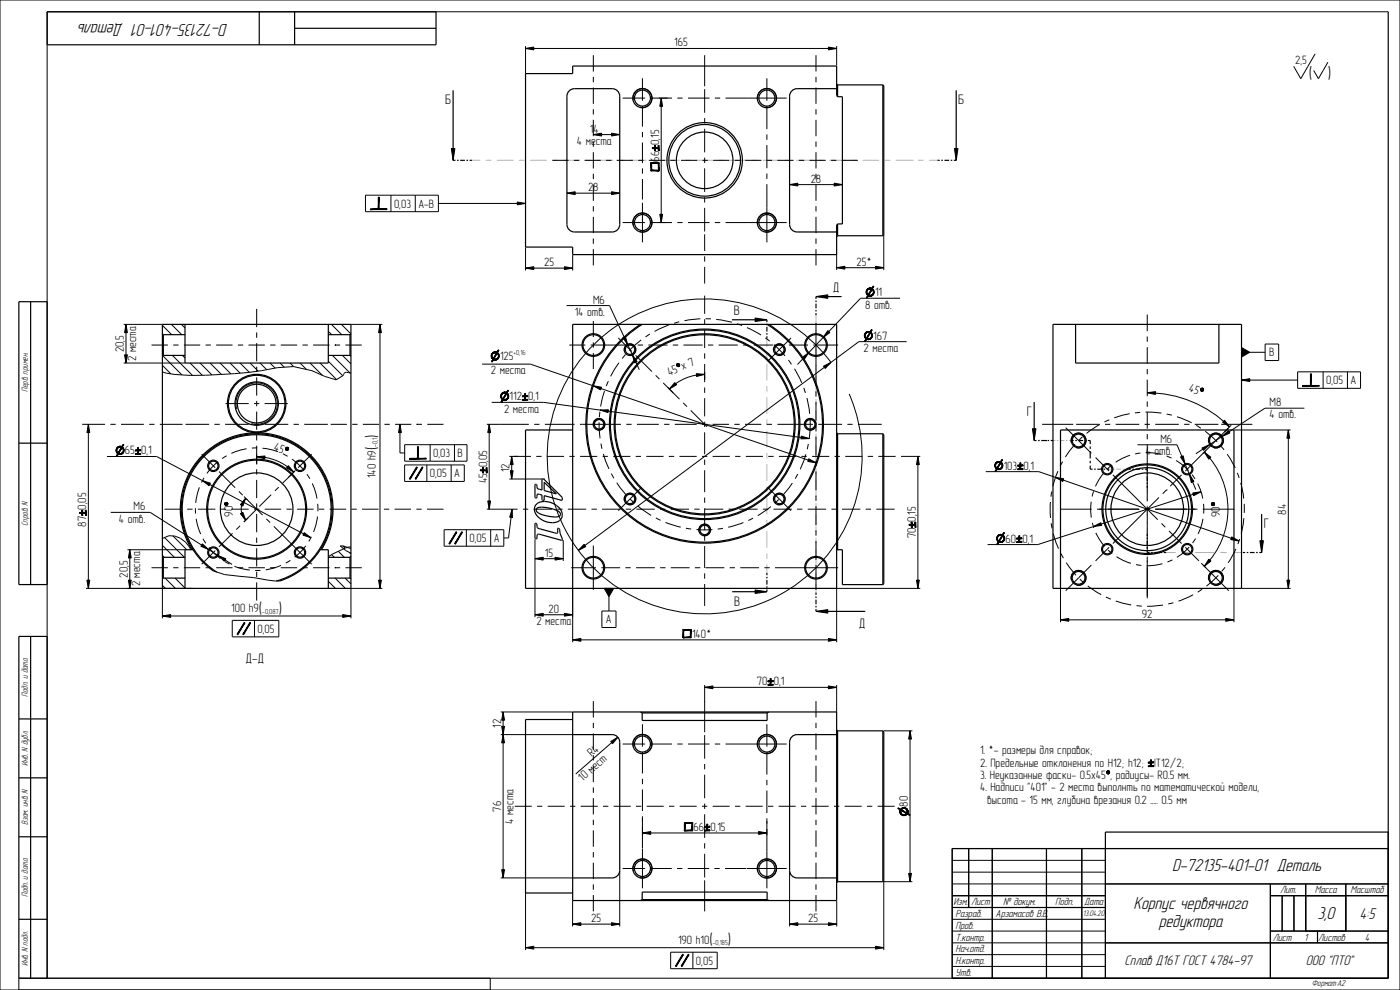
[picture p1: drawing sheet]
<svg xmlns="http://www.w3.org/2000/svg" width="594mm" height="420mm" viewBox="0 0 594 420" stroke-linecap="round" stroke-linejoin="round" font-family="sans-serif">
<defs><g id="words">
<g font-size="7.6">
<text x="96.6" y="10.1" transform="rotate(-180 96.6 10.1)">D-72135-401-01 Деталь</text>
<text x="497.4" y="369.4">D-72135-401-01 Деталь</text>
<text x="480.9" y="385.6">Корпус червячного</text>
<text x="491.7" y="393.3">редуктора</text>
<text x="558.9" y="390.1">3,0</text>
</g>
<g font-size="7.5">
<text x="555.3" y="33.6">(</text>
<text x="563.4" y="33.6">)</text>
</g>
<g font-size="7.2">
<text x="160.2" y="191.1" transform="rotate(-90 160.2 191.1)">( )</text>
<text x="109.9" y="260.3">(</text>
<text x="118.3" y="260.3">)</text>
<text x="301" y="401">(</text>
<text x="308.8" y="401">)</text>
</g>
<text font-size="6.8" x="576.8" y="389.8">4:5</text>
<g font-size="6.1">
<text x="477.1" y="409.6">Сплав Д16Т ГОСТ 4784-97</text>
<text x="554" y="409.6">ООО &quot;ПТО&quot;</text>
</g>
<g font-size="5.9">
<text x="188.8" y="44.3">Б</text>
<text x="406.6" y="44.3">Б</text>
<text x="353.3" y="123.8">Д</text>
<text x="311.4" y="133.7">В</text>
<text x="435.6" y="176.6">Г</text>
<text x="536.2" y="224.1">Г</text>
<text x="311.5" y="257">В</text>
<text x="364.4" y="266.6">Д</text>
<text x="104.2" y="281.4">Д-Д</text>
</g>
<g font-size="5.1">
<text x="286.1" y="19.7">165</text>
<text x="549.5" y="27.3">2,5</text>
<text x="250.3" y="56.2">14</text>
<text x="244.8" y="61.5">4 места</text>
<text x="279.7" y="61.5" transform="rotate(-90 279.7 61.5)">0,15</text>
<text x="279.7" y="68.6" transform="rotate(-90 279.7 68.6)">66</text>
<text x="344" y="77.4">28</text>
<text x="249.5" y="81.1">28</text>
<text x="167.2" y="88.1">0,03</text>
<text x="177.5" y="88.1">A-B</text>
<text x="230.9" y="112.9">25</text>
<text x="363.4" y="112.7">25*</text>
<text x="371.3" y="125.7">11</text>
<text x="251.6" y="128.8">М6</text>
<text x="367.1" y="130.9">8 отв.</text>
<text x="243.9" y="134">14 отв.</text>
<text x="52.6" y="149.4" transform="rotate(-90 52.6 149.4)">20,5</text>
<text x="366.4" y="149.3">2 места</text>
<text x="370.5" y="144.1">167</text>
<text x="57.8" y="153.2" transform="rotate(-90 57.8 153.2)">2 места</text>
<text x="212.2" y="152.7">125</text>
<text x="538.5" y="151.2">B</text>
<text x="208.3" y="158.7">2 места</text>
<text x="284" y="159.5" transform="rotate(-23 284 159.5)">45 х 7</text>
<text x="504.1" y="166" transform="rotate(23 504.1 166)">45</text>
<text x="562.7" y="163">0,05</text>
<text x="573" y="163">A</text>
<text x="216.2" y="169.8">112</text>
<text x="224.1" y="169.8">0,1</text>
<text x="538.7" y="172.3">М8</text>
<text x="213.9" y="175.1">2 места</text>
<text x="538.7" y="177.5">4 отв.</text>
<text x="115.9" y="191" transform="rotate(23 115.9 191)">45</text>
<text x="492.4" y="187.8">М6</text>
<text x="53" y="192.8">65</text>
<text x="59.9" y="192.8">0,1</text>
<text x="183.8" y="193.9">0,03</text>
<text x="194.1" y="193.9">B</text>
<text x="486.1" y="193.1">4 отв.</text>
<text x="159.5" y="202.9" transform="rotate(-90 159.5 202.9)">140 h9</text>
<text x="182.4" y="202.5">0,05</text>
<text x="192.7" y="202.5">A</text>
<text x="206.7" y="198.2" transform="rotate(-90 206.7 198.2)">0,05</text>
<text x="216.2" y="200.3" transform="rotate(-90 216.2 200.3)">12</text>
<text x="425.9" y="199.2">103</text>
<text x="434.3" y="199.2">0,1</text>
<text x="206.7" y="205.1" transform="rotate(-90 206.7 205.1)">45</text>
<text x="36.6" y="216.2" transform="rotate(-90 36.6 216.2)">0,05</text>
<text x="50.5" y="221.7">4 отв.</text>
<text x="56.7" y="216.5">М6</text>
<text x="98.8" y="219.2" transform="rotate(-90 98.8 219.2)">90</text>
<text x="388.6" y="221.3" transform="rotate(-90 388.6 221.3)">0,15</text>
<text x="517.5" y="219.3" transform="rotate(-90 517.5 219.3)">90</text>
<text x="545.7" y="218.3" transform="rotate(-90 545.7 218.3)">84</text>
<text x="36.6" y="223.4" transform="rotate(-90 36.6 223.4)">87</text>
<text x="199.2" y="230">0,05</text>
<text x="209.5" y="230">A</text>
<text x="388.6" y="228.4" transform="rotate(-90 388.6 228.4)">70</text>
<text x="426.7" y="230.2">60</text>
<text x="433.8" y="230.2">0,1</text>
<text x="231.2" y="236.1">15</text>
<text x="54.2" y="245" transform="rotate(-90 54.2 245)">20,5</text>
<text x="59.4" y="248.8" transform="rotate(-90 59.4 248.8)">2 места</text>
<text x="98.1" y="259.6">100 h9</text>
<text x="232.7" y="259.9">20</text>
<text x="484.5" y="262.1">92</text>
<text x="109.3" y="268.4">0,05</text>
<text x="227.6" y="265.2">2 места</text>
<text x="257.1" y="264.5">A</text>
<text x="293.6" y="270.6">140*</text>
<text x="321.1" y="290.7">70</text>
<text x="328.3" y="290.7">0,1</text>
<text x="212.6" y="308.7" transform="rotate(-90 212.6 308.7)">12</text>
<text x="251" y="321.3" transform="rotate(-41 251 321.3)">R4</text>
<text x="415.8" y="320">1. *- размеры для справок;</text>
<text x="415.8" y="325.2">2. Предельные отклонения по H12; h12;</text>
<text x="489.6" y="325.2">IT12/2;</text>
<text x="247.2" y="331.6" transform="rotate(-41 247.2 331.6)">10 мест</text>
<text x="415.8" y="330.5">3. Неуказанные фаски- 0.5х45 , радиусы- R0.5 мм.</text>
<text x="415.8" y="335.7">4. Надписи &quot;401&quot; - 2 места выполнть по математической модели,</text>
<text x="418.8" y="341">высота - 15 мм, глубина врезания 0.2 ..... 0.5 мм</text>
<text x="212.6" y="344.3" transform="rotate(-90 212.6 344.3)">76</text>
<text x="385.2" y="342.2" transform="rotate(-90 385.2 342.2)">80</text>
<text x="217.8" y="349.4" transform="rotate(-90 217.8 349.4)">4 места</text>
<text x="294.3" y="352.5">66</text>
<text x="301.4" y="352.5">0,15</text>
<text x="250.8" y="391.2">25</text>
<text x="342.9" y="391.2">25</text>
<text x="287.7" y="400.3">190 h10</text>
<text x="295.3" y="409.2">0,05</text>
</g>
<g font-size="4.5">
<text x="543.1" y="379.1">Лит.</text>
<text x="557.9" y="379.1">Масса</text>
<text x="573" y="379.1">Масштаб</text>
<text x="404.5" y="384.1">Изм.</text>
<text x="405.4" y="389.1">Pазраб.</text>
<text x="412" y="384.1">Лист</text>
<text x="422.4" y="389.1">Арзамасов В.В.</text>
<text x="425.7" y="384.1">№ докум.</text>
<text x="447.7" y="384.1">Подп.</text>
<text x="460" y="384.1">Дата</text>
<text x="405.4" y="394.1">Пров.</text>
<text x="405.4" y="399.1">Т.контр.</text>
<text x="540" y="399.1">Лист</text>
<text x="553.4" y="399.1">1</text>
<text x="559.3" y="399.1">Листов</text>
<text x="579" y="399.1">4</text>
<text x="405.4" y="404.1">Нач.отд.</text>
<text x="405.4" y="409.1">Н.контр.</text>
<text x="405.4" y="414.1">Утв.</text>
</g>
<g font-size="3.8">
<text x="11.8" y="166.3" transform="rotate(-90 11.8 166.3)">Перв. примен.</text>
<text x="11.8" y="223.1" transform="rotate(-90 11.8 223.1)">Справ. N</text>
<text x="11.8" y="295.6" transform="rotate(-90 11.8 295.6)">Подп. и дата</text>
<text x="11.8" y="324.9" transform="rotate(-90 11.8 324.9)">Инв. N дубл.</text>
<text x="11.8" y="350" transform="rotate(-90 11.8 350)">Взам. инв. N</text>
<text x="11.8" y="380.6" transform="rotate(-90 11.8 380.6)">Подп. и дата</text>
<text x="11.8" y="409.9" transform="rotate(-90 11.8 409.9)">Инв. N подл.</text>
<text x="556.6" y="418.4">Формат:А2</text>
</g>
<text font-size="3.5" x="459.5" y="388.7">13.04.20</text>
<g font-size="3.1">
<text x="217.9" y="150.6">+0,16</text>
<text x="160.2" y="189.7" transform="rotate(-90 160.2 189.7)">-0,1</text>
<text x="111.3" y="260.3">-0,087</text>
<text x="302.4" y="401">-0,185</text>
</g>
</g></defs>
<g fill="#000">
<path d="M223 20.6l3.5-.6v1.2zM351.5 20l3.5 .6-3.5 .6zM251.7 57.1l3.5-.6v1.2zM259.4 56.5l3.5 .6-3.5 .6zM191.5 63h1.5l-.7 5zM335 78.3l3.5-.6v1.2zM353.9 77.7l3.5 .6-3.5 .6zM405 63h1.5l-.8 5zM240.5 81.9l3.5-.6v1.2zM259.4 81.3l3.5 .6-3.5 .6zM223 113.8l3.5-.6v1.2zM239.5 113.2l3.5 .6-3.5 .6z"/>
<path d="M53.5 137.6l.6 3.5h-1.2zM161.2 137.6l.6 3.5h-1.2zM320.4 134.9l5 .8-5 .7zM346.2 125.8l5-.7v1.5zM367.5 123.7l.3-.1zM367.5 123.9l.3-.1zM367.5 124.1l.3 .2zM367.5 123.5l.4-.1zM367.5 124.3l.4 .1zM367.6 124.6h.3zM367.6 123.3l.4-.1zM367.6 126.3l.9-.8-.6 1z"/>
<path d="M367.6 124.7l.5 .1zM367.7 123.1l.5-.1zM367.8 124.9h.4zM367.5 124.1l.3-.2zM367.5 123.9h.3zM367.8 122.9l.5-.1zM367.5 123.7l.3 .1-.3 .1zM367.5 123.5l.3 .1-.3 .1zM367.6 123.3l.3 .1-.4 .1zM367.6 124.7h.4zM368 122.7h.7zM367.9 125.1l.5-.1z"/>
<path d="M367.6 123.3l.5-.2zM367.7 123.1h.4l-.5 .2zM368.2 125.3l1.8 .1zM367.8 122.9l.4 .1-.5 .1zM370 122.8l-1.4 2.4-.2-.2zM368.5 125.5l1.5-.1zM368.2 125.3l.3 .2-.9 .8zM367.8 122.9l.7-.2zM368 122.7h.5l-.7 .2zM368.5 122.4h1.4zM368 125.2h.6zM368.2 125.3h.6z"/>
<path d="M368.6 125.6l1.2-.1zM368.7 122.3h1zM368.2 125.3h.7zM368 122.7l.8-.1zM368.2 125.3h.8zM368.9 122.2h.5zM368 122.7l1-.1zM368.1 122.6h.9l-1 .1zM368.8 125.6h.8zM368.2 125.3h1zM369 122.6l1.2-.1zM368.2 125.3h1.2z"/>
<path d="M369 125.7l.6-.1zM369.2 125.7l.4-.1zM369.2 122.6l1-.1zM368.7 122.3h.8zM368.7 122.3l.7-.1zM369.4 125.3h.8zM369.3 122.6l.9-.1zM369.5 125.3l.9-.1zM369.5 122.6l.7-.1zM368.6 125.6h1zM368.5 122.4l1.2-.1zM369.6 122.6l.6-.1z"/>
<path d="M369.7 122.7h.7zM368.5 125.5h1.3zM369.9 125.1l.6-.1zM368.3 122.5l1.6-.1zM369.9 122.4l.9-.9-.6 1zM369.7 122.7l.3 .1-1.6 2.2zM369.7 139.8l.3 .1-.8 .9zM370 122.8h.5zM370.1 122.9l.5 .1zM370.1 124.9l.6-.1zM368.3 122.5h1.9zM370.2 123l.5 .1z"/>
<path d="M370.4 124.6h.4zM370.3 124.8l.5-.2zM370.3 123.2l.4-.1zM370.4 123.3h.4zM369.7 125.2h.7zM370.5 124.5l.3-.1zM370.5 123.5h.4zM370.5 124.3l.4-.1zM370.5 123.6l.4 .1zM370.1 124.9l.4 .1zM370.6 123.8l.3-.1zM370.6 123.9l.3-.2z"/>
<path d="M370.6 124.1l.3-.2zM370.3 124.8h.4zM370.5 121.3l.3 .2-.9 .9zM370.5 124.5l.3 .1zM370.5 124.3l.3 .1zM370.6 123.9h.3zM370.6 124.1l.3 .1zM52.9 150.5h1.2l-.6 3.5zM264.3 143.2l1.1-.5 .9 3.5zM268.3 150.5l2 2.9-1.1 .5zM287.1 155l.2-.2zM287.1 154.8l.4-.2z"/>
<path d="M287.1 155.1l.2-.2zM287.1 154.6l.9-.3zM287.2 154.5l.6-.3zM287.2 155.3l.3-.1zM287.3 154.4l.3-.2zM287.1 155l.2-.1zM287.3 155.4l.4-.1zM287.4 155l-.2 .3zM287.1 155.1l.3-.1zM287.1 155l.3-.3zM287.1 154.8l.3-.1zM287.5 155.2l-.2 .2z"/>
<path d="M287.5 155.5l.9-.5zM287.1 154.8l.5-.3zM287.1 154.6l.5-.1zM287.6 155.5l.7-.4zM287.7 155.3l-.2 .2zM287.6 154.5l.4-.2zM287.7 154.5l.3-.2zM288 154.3l-.2 .2zM287.5 155.5l.4-.3zM287.5 155.5l.5-.3zM287.9 154.5l.2-.1zM288.1 154.4l-.1 .2z"/>
<path d="M287.8 155.5l.4-.2zM288 155.5l.2-.2zM288.1 155l.3-.2zM288 155.1l.4-.3zM288.1 154.6l.1-.1zM288.2 154.5l-.1 .2zM287.8 154.5l.3-.1zM288.1 154.8l.2-.2zM288 154.6l.2-.1zM287.6 155.5l.6-.2zM288.1 154.7l.2-.1zM287.5 155.5l.8-.4z"/>
<path d="M288.1 154.8h.3zM288 155.1l.4-.1zM295.4 158.5l3.6 .3-3.5 .9zM340.3 151.7l2.9-2.1-2 2.9zM351.2 140.2l.9 .9-2.9 2.1zM349.4 155.4l3.2-1.7-2.5 2.6zM366.7 142.1l.4-.1zM366.7 142.4l.4-.2zM366.7 142.6l.4 .1zM366.8 141.9l.4-.1zM366.8 142.8h.4zM366.8 143h.4z"/>
<path d="M366.9 141.7h.4zM366.9 144.8l.8-.9-.5 1zM366.9 143.2l.5 .1zM367 141.5l.5-.1zM367 143.3l.5 .1zM366.7 142.6l.4-.2zM366.7 142.4h.4zM367.1 141.3h.5zM366.7 142.1l.4 .1-.4 .2zM366.8 141.9l.3 .1-.4 .1zM366.9 141.7l.3 .1-.4 .1zM366.9 143.2l.4-.1z"/>
<path d="M367.2 141.1h.7zM367.1 143.5h.5zM366.9 141.7l.5-.2zM367 141.5h.4l-.5 .2zM367.4 143.8h1.9zM367.1 141.3l.4 .1-.5 .1zM369.3 141.3l-1.4 2.3-.3-.1zM367.7 143.9l1.6-.1zM367.4 143.8l.3 .1-.8 .9zM367.1 141.3l.6-.1zM367.2 141.1l.5 .1-.6 .1zM367.8 140.8h1.4z"/>
<path d="M367.3 143.6h.6zM367.4 143.8l.6-.1zM367.9 144l1.2-.1zM368 140.7h1zM367.4 143.8l.8-.1zM367.2 141.1l.9-.1zM367.4 143.8l.9-.1zM368.2 140.6h.4zM367.2 141.1l1.1-.1zM368.1 144h.8zM367.4 143.8l1-.1zM368.3 141h1.1z"/>
<path d="M367.4 143.8l1.2-.1zM368.3 144.1l.6-.1zM368.4 144.1l.5-.1zM368.4 141h1zM368 140.7h.8zM368 140.7l.6-.1zM368.6 143.7h.9zM368.6 141h.8zM368.8 143.7l.9-.1zM368.7 141h.7zM367.9 144h1zM367.8 140.8l1.2-.1z"/>
<path d="M368.8 141h.6zM369 141.1h.6zM367.7 143.9h1.4zM369.1 143.6l.7-.2zM367.6 140.9l1.6-.1zM369.2 140.8l.8-.9-.6 1.1zM369 141.1l.3 .2-1.7 2.2zM369.3 141.3l.4-.1zM369.4 141.4h.5zM369.4 143.3l.5-.1zM367.6 140.9l1.8 .1zM369.5 141.5l.5 .1z"/>
<path d="M369.6 143.1l.4-.1zM369.5 143.2l.5-.2zM369.6 141.6h.4zM369.7 141.7h.3zM369 143.6h.7zM369.7 142.9l.4-.1zM369.7 141.9l.4 .1zM369.8 142.7l.4-.1zM369.8 142l.4 .2zM369.4 143.3l.4 .1zM369.8 142.2h.4zM369.8 142.4l.4-.2z"/>
<path d="M369.8 142.5l.4-.1zM369.7 142.9l.3 .1zM369.8 142.7l.3 .1zM369.8 142.4h.4zM369.8 142.5l.4 .1zM212.4 167.9l.4-.1zM212.4 168.1l.4-.2zM212.4 168.3l.4 .1zM212.5 167.7l.4-.1zM212.5 168.5l.4 .1zM212.5 168.7h.4zM212.6 167.4h.4z"/>
<path d="M212.6 170.5l.8-.8-.5 1zM212.6 168.9l.5 .1zM212.7 167.2l.5-.1zM212.7 169.1h.5zM212.4 168.3l.4-.2zM212.4 168.1h.4zM212.8 167.1l.5-.1zM212.4 167.9h.4l-.4 .2zM212.5 167.7l.3 .1-.4 .1zM212.6 167.4l.3 .2-.4 .1zM212.6 168.9h.4zM212.9 166.9l.7-.1z"/>
<path d="M212.8 169.2h.5zM212.6 167.4l.5-.1zM212.7 167.2l.4 .1-.5 .1zM213.1 169.5l1.9 .1zM212.8 167.1h.4l-.5 .1zM215 167l-1.4 2.4-.3-.2zM213.4 169.7l1.6-.1zM213.1 169.5l.3 .2-.8 .8zM212.8 167.1l.7-.2zM212.9 166.9h.6l-.7 .2zM213.5 166.5h1.4zM213 169.4h.6z"/>
<path d="M213.1 169.5l.6-.1zM213.6 169.7h1.2zM213.7 166.5h1zM213.1 169.5h.8zM212.9 166.9l.9-.1zM213.1 169.5h.9zM213.9 166.4h.4zM212.9 166.9l1.1-.2zM213.8 169.8h.8zM213.1 169.5h1zM214 166.7h1.1zM213.1 169.5h1.2z"/>
<path d="M214 169.8h.6zM214.1 169.8h.5zM214.1 166.7h1zM213.7 166.5l.8-.1zM213.7 166.5l.6-.1zM214.3 169.5h.9zM214.3 166.7h.8zM214.5 169.4l.9-.1zM214.4 166.8l.7-.1zM213.6 169.7l1 .1zM213.5 166.5h1.2zM214.6 166.8l.5-.1z"/>
<path d="M214.7 166.8h.6zM213.4 169.7h1.4zM214.8 169.3l.7-.1zM213.3 166.6l1.6-.1zM214.9 166.5l.8-.8-.6 1zM214.7 166.8l.3 .2-1.7 2.2zM215 167h.4zM215.1 167.1h.5zM215.1 169.1l.5-.1zM213.3 166.6l1.8 .1zM215.2 167.2l.5 .1zM215.3 168.8h.4z"/>
<path d="M215.2 169l.5-.2zM215.3 167.3h.4zM215.4 167.5h.4zM214.7 169.4l.7-.1zM215.4 168.6h.4zM215.4 167.6l.4 .1zM215.5 168.5l.4-.2zM215.5 167.8l.4 .1zM215 169.2h.5zM215.5 168l.4-.1zM215.5 168.1l.4-.2zM215.5 168.3l.4-.2z"/>
<path d="M215.2 169h.4zM215.4 165.5l.3 .2-.8 .8zM215.4 168.6l.3 .2zM215.5 168.5l.3 .1zM215.5 168.1h.4zM215.5 168.3h.4zM223 166.9v1h-.4zM221.7 168.3l1.3-.4zM221.7 167.9h.9l-.9 .4zM223 168.3v.9h-.4zM222.6 166.9h.4l-.4 1zM222.6 168.3l1.3-.4z"/>
<path d="M223 168.3l.9-.4v.4zM222.6 168.3h.4l-.4 .9zM254.6 174l3.5-.2-.1 1.2zM286.3 162.3l.8 .9-3.1 1.8zM486.8 166.6l3.5-.5-.1 1.2zM509.4 165.3l.2 .1zM509.4 165.4l.3 .2zM509.4 165.1h.3zM509.4 165.6l1 .3zM509.5 165.7l.8 .2zM509.5 164.9l.3 .1zM509.4 165.4l.3 .1z"/>
<path d="M509.6 164.8l.5 .1zM509.4 165.3l.3-.1zM509.4 165.1l.3 .1zM509.4 165.6l.4 .1zM509.5 164.9l.2 .2zM509.8 164.7l.8 .4zM509.6 165.9l.5 .1zM509.8 165.9l.3 .1zM509.4 165.6l.5 .1zM509.5 164.9l.4 .1zM509.4 165.6l.6 .1zM509.9 164.7l.7 .2z"/>
<path d="M509.5 164.9l.5 .1zM510.1 165.7h.4zM509.5 165.7l.6 .3zM510.1 164.7l.3 .1zM510.2 165.7h.3zM509.6 164.8l.6 .2zM510.2 165l.4 .1zM509.4 165.6l.9 .3zM510.3 165l.3 .1zM510.3 165.1l.4 .1zM510.3 165.6h.3zM510.4 165.4h.3z"/>
<path d="M510.4 165.5l.3-.1zM510.4 165.2h.3zM510.4 165.3l.3 .1zM509.9 164.7l.5 .1zM510 165.7l.4 .2zM510.3 165.7h.2zM509.8 164.7l.8 .2zM510.4 165.5l.2 .1zM49.2 190.8l.4-.1zM49.2 191.1l.4-.2zM49.2 191.3l.4 .1zM49.3 190.6l.4-.1z"/>
<path d="M49.3 191.5l.4 .1zM49.3 191.7h.4zM49.3 190.4h.5zM49.3 193.5l.9-.8-.5 1zM49.4 191.9l.5 .1zM49.4 190.2l.6-.1zM49.5 192l.5 .1zM49.2 191.3l.4-.2zM49.2 191.1h.4zM49.6 190h.5zM49.2 190.8l.4 .1-.4 .2zM49.3 190.6l.3 .1-.4 .1z"/>
<path d="M49.3 190.4l.4 .1-.4 .1zM49.4 191.9l.4-.1zM49.7 189.8h.7zM49.6 192.2h.5zM49.3 190.4l.6-.2zM49.4 190.2h.5l-.6 .2zM49.9 192.5l1.9 .1zM49.6 190l.4 .1-.6 .1zM51.8 190l-1.4 2.3-.3-.1zM50.2 192.7l1.6-.1zM49.9 192.5l.3 .2-.9 .8zM49.6 190l.6-.1z"/>
<path d="M49.7 189.8l.5 .1-.6 .1zM50.3 189.5h1.3zM49.8 192.3h.6zM49.9 192.5l.6-.1zM50.4 192.7h1.2zM50.5 189.4h1zM49.9 192.5l.8-.1zM49.7 189.8l.9-.1zM49.9 192.5h.9zM50.7 189.4h.4zM49.7 189.8l1.1-.1zM50.6 192.8l.8-.1z"/>
<path d="M49.9 192.5h1zM50.8 189.7h1.1zM49.9 192.5h1.2zM50.8 192.8l.6-.1zM50.9 192.8l.5-.1zM50.9 189.7h1zM50.5 189.4h.8zM50.5 189.4h.6zM51.1 192.5l.9-.1zM51.1 189.7h.8zM51.3 192.4l.9-.1zM51.2 189.7h.7z"/>
<path d="M50.4 192.7h1zM50.3 189.5l1.2-.1zM51.3 189.7h.6zM51.5 189.8h.6zM50.2 192.7h1.4zM51.6 192.3l.7-.2zM50.1 189.6l1.5-.1zM51.6 189.5l.9-.9-.6 1.1zM51.5 189.8l.3 .2-1.7 2.2zM51.8 190l.4-.1zM51.9 190.1h.5zM51.9 192l.5-.1z"/>
<path d="M50.1 189.6l1.8 .1zM52 190.2l.5 .1zM52.1 191.8l.4-.1zM52 191.9l.5-.2zM52.1 190.3h.4zM52.2 190.5h.3zM51.5 192.3h.7zM52.2 191.6l.4-.1zM52.2 190.6l.4 .1zM52.3 191.4l.3-.1zM52.3 190.7l.3 .2zM51.8 192.2l.5-.1z"/>
<path d="M52.3 190.9h.3zM52.3 191.1l.3-.2zM52.3 191.3l.3-.2zM52 191.9h.4zM52.2 188.5l.3 .1-.9 .9zM52.2 191.6l.3 .1zM52.3 191.4l.3 .1zM52.3 191.1h.3zM52.3 191.3h.3zM58.8 189.9v.9h-.4zM57.4 191.3l1.4-.5zM57.4 190.8h1l-1 .5z"/>
<path d="M58.8 191.3v.9h-.4zM58.4 189.9h.4l-.4 .9zM58.4 191.3l1.3-.5zM58.8 191.3l.9-.5v.5zM58.4 191.3h.4l-.4 .9zM108.9 193.8l3.5-.4-.1 1.2zM121.1 190.3l.3 .2zM121.1 190.5l.4 .1zM121.2 190.2h.3zM121.2 190.7l1 .2zM121.3 190.8l.7 .2zM121.3 190l.2 .1z"/>
<path d="M121.1 190.5l.3 .1zM121.4 189.9l.4 .1zM121.1 190.3h.3zM121.2 190.2l.2 .1zM121.2 190.7h.3zM121.3 190l.2 .2zM121.5 189.8l.9 .4zM121.4 190.9l.5 .2zM121.5 191l.4 .1zM121.2 190.7l.4 .1zM121.3 190l.3 .1zM121.2 190.7l.5 .1z"/>
<path d="M121.7 189.8l.6 .2zM121.3 190h.4zM121.8 190.8h.5zM121.3 190.8l.6 .3zM121.9 189.8l.3 .1zM121.9 190.8h.4zM121.4 189.9l.5 .1zM121.9 190l.5 .2zM121.2 190.7l.8 .3zM122 190.1l.4 .1zM122.1 190.2l.3 .1zM122.1 190.7h.3z"/>
<path d="M122.2 190.5h.2zM122.1 190.6l.3-.1zM122.2 190.3h.2zM122.2 190.4l.2 .1zM121.7 189.8l.5 .1zM121.7 190.8l.5 .1zM122 190.7l.3 .1zM121.5 189.8l.8 .2zM122.1 190.6l.3 .1zM217.1 193.6l.6 3.5h-1.2zM340 185l3.4 1.1-3.6 .1zM389.4 193.6l.6 3.5h-1.2z"/>
<path d="M422.1 197.3l.4-.1zM422.1 197.5l.3-.2zM422.1 197.7l.4 .1zM422.1 197.1l.4-.1zM422.1 197.9l.4 .1zM422.2 198.1h.4zM422.2 196.8h.4zM422.2 199.9l.9-.8-.6 1zM422.2 198.3l.5 .1zM422.3 196.6l.5-.1zM422.4 198.5h.4zM422.1 197.7l.3-.2z"/>
<path d="M422.1 197.5h.3zM422.4 196.5l.5-.1zM422.1 197.3h.3l-.3 .2zM422.1 197.1l.4 .1-.4 .1zM422.2 196.8l.3 .2-.4 .1zM422.2 198.3h.4zM422.6 196.3l.7-.1zM422.5 198.6h.5zM422.2 196.8l.5-.1zM422.3 196.6l.4 .1-.5 .1zM422.8 198.9l1.8 .1zM422.4 196.5h.4l-.5 .1z"/>
<path d="M424.6 196.4l-1.4 2.4-.2-.2zM423.1 199.1l1.5-.1zM422.8 198.9l.3 .2-.9 .8zM422.4 196.5l.7-.2zM422.6 196.3h.5l-.7 .2zM423.1 195.9h1.4zM422.6 198.8h.6zM422.8 198.9l.6-.1zM423.2 199.1h1.2zM423.3 195.8l1 .1zM422.8 198.9h.7zM422.6 196.3l.8-.1z"/>
<path d="M422.8 198.9h.9zM423.6 195.8h.4zM422.6 196.3l1-.2zM423.4 199.2h.8zM422.8 198.9h1zM423.6 196.1h1.2zM422.8 198.9h1.2zM423.6 199.2h.6zM423.8 199.2h.4zM423.8 196.1h1zM423.3 195.8h.8zM423.3 195.8h.7z"/>
<path d="M424 198.9h.8zM423.9 196.1h.9zM424.1 198.8l.9-.1zM424.1 196.2l.7-.1zM423.2 199.1l1 .1zM423.1 195.9h1.2zM424.2 196.2l.6-.1zM424.3 196.2h.7zM423.1 199.1h1.3zM424.5 198.7l.6-.1zM422.9 196l1.6-.1zM424.5 195.9l.9-.8-.6 1z"/>
<path d="M424.3 196.2l.3 .2-1.6 2.2zM424.6 196.4h.5zM424.7 196.5h.5zM424.8 198.5l.5-.1zM422.9 196l1.9 .1zM424.9 196.6l.4 .1zM425 198.2h.4zM424.9 198.4l.5-.2zM424.9 196.7h.4zM425 196.9h.4zM424.3 198.8l.7-.1zM425.1 198h.3z"/>
<path d="M425.1 197l.4 .1zM425.1 197.9l.4-.2zM425.1 197.2l.4 .1zM424.6 198.6h.5zM425.2 197.4l.3-.1zM425.2 197.5l.3-.2zM425.2 197.7l.3-.2zM425.1 194.9l.3 .2-.9 .8zM425.1 198l.3 .2zM425.1 197.9l.3 .1zM425.2 197.5h.3zM425.2 197.7h.3z"/>
<path d="M433.1 196.3v1h-.4zM431.8 197.7l1.3-.4zM431.8 197.3h.9l-.9 .4zM433.1 197.7v.9h-.4zM432.7 196.3h.4l-.4 1zM432.7 197.7l1.4-.4zM433.1 197.7l1-.4v.4zM432.7 197.7h.4l-.4 .9zM438 181.9h1.5l-.7 5zM500.9 193.8l1.1-.4 .8 3.4zM511 191.8l2.8 2.2-.9 .8zM510 190.1l3.2-1.5-2.6 2.5z"/>
<path d="M518.6 185.1l2.6-2.4 .6 1zM519.5 178.3l2.2 2.8-3-2zM546.6 182.4l.6 3.5h-1.2zM85.9 203.9l3.4 1.1-.6 1.1zM95.4 213.6v.4zM95.4 213.6v.5zM95.4 213.4v.7zM95.4 213.4l.1 .8zM95.5 213.3v.9zM95.6 213.8l.1 .5zM95.5 213.3l.1 .5zM95.6 213.9l.1 .4z"/>
<path d="M95.7 214l.1 .4zM95.5 213.3l.1 .4zM95.5 213.3l.2 .3zM95.7 213.2v.4zM95.7 214.1l.1 .3zM95.7 213.2v.3zM95.7 213.2l.1 .2zM95.8 214.1v.3zM95.8 213.2v.2zM95.9 214.2l.1 .2zM96 214.2l.2 .2zM95.8 213.2l.2 .2z"/>
<path d="M96 213.1l.1 .3zM96.1 214.2l.1 .2zM96.2 213.2v.2zM96.2 214.1l.1 .2zM96.2 214.1v.3zM96.2 213.2l.1 .3zM96.3 214v.3zM96.4 213.9l.1 .3zM96.2 213.2l.1 .4zM96.3 213.2l.1 .5zM96.4 213.8l.1 .4zM96.4 213.7l.1 .5z"/>
<path d="M96.3 213.2l.2 1zM96.5 213.3v.9zM96.5 213.3l.1 .8zM96.6 213.5v.6zM96.6 213.5v.5zM96.6 213.5v.3zM104.3 211.4l-1.3 3.3-1-.6zM122.4 197.6l2.2 2.7-3-1.8zM216.5 199.7h1.2l-.6 3.5zM447.8 202.5l3.5 .6-.4 1.2zM504.7 201.3l1.9 3-1.1 .4zM506.1 209.1l3.5-.5-3.2 1.7z"/>
<path d="M514 213.7v.3zM514 213.7l.1 .5zM514.1 213.5v.7zM514.1 213.5l.1 .8zM514.2 213.4v.9zM514.3 213.8v.6zM514.2 213.4l.1 .4zM514.3 213.9v.5zM514.3 214l.2 .5zM514.2 213.4l.1 .3zM514.3 213.3v.4zM514.4 214.1l.1 .4z"/>
<path d="M514.3 213.3l.1 .2zM514.3 213.3l.2 .2zM514.5 214.2v.3zM514.5 213.2v.3zM514.6 214.2l.1 .3zM514.7 214.2l.1 .3zM514.5 213.2l.2 .2zM514.7 213.2l.1 .2zM514.8 214.2v.3zM514.8 213.2l.1 .3zM514.9 214.2l.1 .2zM514.9 214.2l-.1 .3z"/>
<path d="M514.8 213.2l.2 .4zM515 214v.4zM515.1 213.9v.4zM514.8 213.2l.2 .5zM515 213.3l.1 .4zM515.1 213.8v.5zM515.1 213.7v.6zM515 213.3l.1 1zM515.1 213.4v.9zM515.1 213.4l.1 .8zM515.2 213.5v.7zM515.2 213.5l.1 .5z"/>
<path d="M515.2 213.5l.1 .3zM55.1 233.2l.6 3.5h-1.2zM85.9 230.7l2.6 2.4-3.3-1.4zM92.5 235.7l3.3 1.4-.6 1zM102 217.9l1-.6 1.3 3.4zM129.1 226l2.8 2.1-3.4-1.1zM227 237l3.5-.6v1.2zM235.5 236.4l3.5 .6-3.5 .6zM247.8 230.9l.7 1-3.1 1.6zM385.7 222.4l.9 .5h-.9zM385.7 222.4h.9v.5zM386.6 222.4l.4 1.4z"/>
<path d="M386.6 222.9l.4 .9h-.4zM386.6 221.5l.4 1.4zM386.6 221.5h.4v.9zM387 222.4l1 .5h-1zM387 222.4h1v.5zM422.9 228.2l.3-.1zM422.9 228.4l.3-.1zM422.9 228.7l.3 .1zM422.9 228l.4-.1zM422.9 228.9h.4zM423 229.1h.3zM423 227.8h.4z"/>
<path d="M423 230.8l.9-.8-.6 1zM423 229.2l.5 .1zM423.1 227.6l.5-.1zM423.2 229.4h.4zM422.9 228.7l.3-.3zM422.9 228.4h.3zM423.2 227.4l.5-.1zM422.9 228.2l.3 .1-.3 .1zM422.9 228l.3 .1-.3 .1zM423 227.8l.3 .1-.4 .1zM423 229.2h.4zM423.4 227.2h.7z"/>
<path d="M423.3 229.6l.5-.1zM423 227.8l.5-.2zM423.1 227.6h.4l-.5 .2zM423.6 229.9h1.8zM423.2 227.4l.4 .1-.5 .1zM425.4 227.3l-1.4 2.4-.2-.2zM423.9 230l1.5-.1zM423.6 229.9l.3 .1-.9 .8zM423.2 227.4l.7-.2zM423.4 227.2h.5l-.7 .2zM423.9 226.9h1.4zM423.4 229.7h.6z"/>
<path d="M423.6 229.9l.6-.1zM424 230.1l1.2-.1zM424.1 226.8h1zM423.6 229.9l.7-.1zM423.4 227.2l.8-.1zM423.6 229.9l.8-.1zM424.3 226.7h.5zM423.4 227.2l1-.1zM423.5 227.1h.9l-1 .1zM424.2 230.1h.8zM423.6 229.9l1-.1zM424.4 227.1l1.2-.1z"/>
<path d="M423.6 229.9l1.2-.1zM424.4 230.2l.6-.1zM424.6 230.2l.4-.1zM424.6 227.1l1-.1zM424.1 226.8h.8zM424.1 226.8l.7-.1zM424.8 229.8h.8zM424.7 227.1l.9-.1zM424.9 229.8l.9-.1zM424.9 227.1l.7-.1zM424 230.1h1zM423.9 226.9l1.2-.1z"/>
<path d="M425 227.1l.6-.1zM425.1 227.2h.6zM423.9 230h1.3zM425.3 229.6l.6-.1zM423.7 227l1.6-.1zM425.3 226.9l.9-.9-.6 1zM425.1 227.2l.3 .1-1.6 2.2zM425.4 227.3h.5zM425.5 227.4l.5 .1zM425.5 229.4l.6-.1zM423.7 227h1.9zM425.6 227.6l.5 .1z"/>
<path d="M425.8 229.1h.4zM425.7 229.3l.5-.2zM425.7 227.7h.4zM425.8 227.8h.4zM425.1 229.7h.7zM425.8 229l.4-.1zM425.9 228h.4zM425.9 228.8l.4-.1zM425.9 228.1l.4 .1zM425.4 229.5h.5zM426 228.3l.3-.1zM426 228.4l.3-.2z"/>
<path d="M426 228.6l.3-.2zM425.9 225.8l.3 .2-.9 .9zM425.8 229l.4 .1zM425.9 228.8l.3 .1zM426 228.4h.3zM426 228.6l.3 .1zM432.7 227.3v.9h-.4zM431.3 228.6l1.4-.4zM431.3 228.2h1l-1 .4zM432.7 228.6v.9h-.4zM432.3 227.3h.4l-.4 .9zM432.3 228.6l1.3-.4z"/>
<path d="M432.7 228.6l.9-.4v.4zM432.3 228.6h.4l-.4 .9zM463.9 223.4l3.2-1.6 .3 1.1zM522.6 227.8l3.1 1.7-3.5-.6zM534.5 229.4h1.5l-.7 5zM54.5 246.1h1.2l-.6 3.5zM160.6 246.1h1.2l-.6 3.5zM320.4 250.3l5 .7-5 .8zM346.2 259.4l5-.8v1.5zM388.8 246.1h1.2l-.6 3.5zM512.9 237.2l.9 .8-2.8 2.2zM546 246.1h1.2l-.6 3.5z"/>
<path d="M68.9 261.3l3.5-.6v1.2zM145.4 260.7l3.5 .6-3.5 .6zM227 260.8l3.5-.6v1.2zM239.5 260.2l3.5 .6-3.5 .6zM450 263l3.5-.6v1.2zM520.1 262.4l3.5 .6-3.5 .6zM299 291.6l3.5-.6v1.2zM327.1 287.8v1h-.4zM325.8 289.2l1.3-.4zM325.8 288.8h.9l-.9 .4zM327.1 289.2v.9h-.4zM326.7 287.8h.4l-.4 1z"/>
<path d="M326.7 289.2l1.4-.4zM327.1 289.2l1-.4v.4zM326.7 289.2h.4l-.4 .9zM351.5 291l3.5 .6-3.5 .6zM213.5 302l.6 3.5h-1.2zM212.9 308.1h1.2l-.6 3.5zM213.5 311.6l.6 3.5h-1.2zM259.1 314.6l3.1-1.9-2.3 2.8zM386.1 310l.6 3.5h-1.2zM469.5 327.6l.3-.1zM469.5 327.5l.3-.1zM469.5 327.8h.3z"/>
<path d="M469.6 327.3h.5zM469.6 328h.4zM469.7 327.2h.9zM469.7 328.1l1-.1zM469.5 327.8l.3-.2zM469.5 327.6h.3zM469.5 327.5h.3zM469.6 328l.3-.1zM469.9 327.1h.6zM469.9 328.2l.7-.1zM469.5 327.5l.4-.1zM469.5 327.5l.5-.2z"/>
<path d="M469.6 327.3h.4zM469.7 328.1l.4-.1zM470 327h.3zM469.7 328.1l.5-.1zM469.6 327.3l.6-.1zM469.7 327.2h.5zM469.7 328.1l.6-.1zM470 328.3l.5-.1zM470.2 328.3l.3-.1zM470.2 327.2h.4zM469.9 327.1l.4-.1zM470.3 327.3l.3-.1z"/>
<path d="M470.4 327.3h.3zM470.4 328l.4-.2zM470.5 327.8h.3zM469.9 328.2h.6zM469.7 327.2l.8-.1zM470.5 327.4l.2-.1zM470.5 327.4l.3 .1zM470.6 327.5h.2zM470.6 327.6l.2-.1zM470.6 327.7l.2-.1zM469.7 328.1h.9zM470.3 328h.4z"/>
<path d="M470.6 327.7l.2 .1zM470.6 327.6h.2zM488.5 322.3v1h-.4zM487.2 323.7l1.3-.4zM487.2 323.3h.9l-.9 .4zM488.5 323.7v.9h-.4zM488.1 322.3h.4l-.4 1zM488.1 323.7l1.4-.4zM488.5 323.7l1-.4v.4zM488.1 323.7h.4l-.4 .9zM272.6 353.4l3.5-.6v1.2zM300.3 349.6v1h-.4z"/>
<path d="M298.9 351l1.4-.4zM298.9 350.6h1l-1 .4zM300.3 351v.9h-.4zM299.9 349.6h.4l-.4 1zM299.9 351l1.3-.4zM300.3 351l.9-.4v.4zM299.9 351h.4l-.4 .9zM321.9 352.8l3.5 .6-3.5 .6zM381.1 342.7l.8 .9-1-.6zM381.8 344.1v.5zM381.8 344l.1 .8zM381.8 344.1l.1 .7z"/>
<path d="M381.9 343.8v1zM381.9 343.8v1.2zM381.9 343.6v1.4zM381.9 343.6l.1 1.6zM381.1 342.7l1 .6-.2 .3zM382.1 343.3l-.1 1.9zM382.1 343.3l.1 1.2zM382.1 343.3l.1 1zM382.2 344.5l.1 1zM382.1 343.3l.1 .9zM382.1 343.3l.1 .7zM382.2 344.7l.1 .8z"/>
<path d="M382.1 343.3l.1 .6zM382.3 343.2v.6zM382.3 343.2l.1 .3zM382.3 344.8v.7zM382.3 345l.2 .7zM382.4 343.5l2.2 1.6-2.3-1.3zM382.4 345.2l.1 .5zM382.4 343v.5zM382.4 343l.1 .4zM382.6 342.9l-.1 .5zM382.6 345.3l.1 .5zM382.6 342.9v.4z"/>
<path d="M382.7 345.4l.2 .5zM382.7 342.8l-.1 .5zM382.8 345.5l.1 .4zM382.7 342.8l.1 .4zM382.7 342.8l.2 .3zM382.9 342.7v.4zM383 345.6l.1 .4zM382.9 342.7l.2-.1-.1 .4zM383.1 342.6l-.1 .4zM383.2 345.7l.1 .3zM383.1 342.6l.1 .4zM383.3 342.6l-.1 .4z"/>
<path d="M383.4 345.7l.1 .3zM383.3 342.6l.2 .3zM383.5 342.6l.2 .3zM383.5 345.7l.2 .3zM383.7 345.7v.3zM383.8 342.6l.1 .4zM383.9 345.7l-.2 .3zM383.9 345.7v.3zM384 342.7l.1 .3zM384 345.6l-.1 .4zM384 345.6l.1 .3zM384.1 345.6l.2 .3z"/>
<path d="M384.1 345.6v.3zM384.2 342.7v.4zM384.3 345.5v.4zM384.2 342.7l.2 .5zM384.4 342.8l.1 .6zM384.4 345.4l-.1 .5zM384.4 345.4l.1 .3zM384.6 345.1l.1 .5zM384.5 345.3v.4zM384.6 343v.5zM382.4 343.5l2.4 1.4-.2 .2zM384.6 343l.1 .6z"/>
<path d="M384.8 343.1v.7zM384.8 344.9v.6zM384.9 344.7v.6zM384.8 343.1l.1 .9zM384.9 344.6v.7zM384.9 343.3v.8zM384.9 344.5v.8zM384.9 344.1v1.2zM384.9 344.3v1zM385 343.5l-.1 1.8zM385 343.5l.1 1.5zM385.1 343.7v1.3z"/>
<path d="M385.1 345l.8 .9-1-.6zM385.1 343.7l.1 1.2zM385.2 343.9v1zM385.2 343.9v.8zM385.2 343.9v.6zM385.2 343.9v.4zM385.1 345l1 .6-.2 .3zM212.9 368.9h1.2l-.6 3.5zM385.5 370.5h1.2l-.6 3.5zM242.9 392l3.5-.6v1.2zM259.4 391.4l3.5 .6-3.5 .6zM335 392l3.5-.6v1.2z"/>
<path d="M351.5 391.4l3.5 .6-3.5 .6zM223 402l3.5-.6v1.2zM371.5 401.4l3.5 .6-3.5 .6z"/>
</g>
<g fill="none" stroke="#000" stroke-width=".42">
<path d="M0 0h594v420h-594zM223 19.6v11.6M351.5 20l3.5 .6-3.5 .6zM355 19.6v8.2M589 5h-569v410M223 20.6l3.5-.6v1.2zM223 20.6h132M251.7 57.1l3.5-.6v1.2zM251.7 57.1h11.2M259.4 56.5l3.5 .6-3.5 .6zM268.7 42.7a4 4 0 0 1 3.5-5.1 4 4 0 0 1 4.4 4.4 4 4 0 0 1-5.1 3.5M321.5 42.7a4 4 0 0 1 3.5-5.1 4 4 0 0 1 4.4 4.4 4 4 0 0 1-5.1 3.5"/>
<path d="M191.5 63h1.5l-.7 5zM335 78.3l3.5-.6v1.2zM335 78.3h22.4M353.9 77.7l3.5 .6-3.5 .6zM405 63h1.5l-.8 5zM240.5 81.9l3.5-.6v1.2zM240.5 81.9h22.4M259.4 81.3l3.5 .6-3.5 .6zM268.7 95.5a4 4 0 0 1 3.5-5.1 4 4 0 0 1 4.4 4.4 4 4 0 0 1-5.1 3.5M321.5 95.5a4 4 0 0 1 3.5-5.1 4 4 0 0 1 4.4 4.4 4 4 0 0 1-5.1 3.5M223 113.8l3.5-.6v1.2zM223 105v9.8"/>
<path d="M223 113.8h20M239.5 113.2l3.5 .6-3.5 .6zM243 108.2v6.6M52.5 137.6h16.4M53.5 137.6l.6 3.5h-1.2zM53.5 137.6v16.4M68.9 138l3.9 4M72.7 137.6l4.4 4.4M77 137.6l1.5 1.6M140.6 137.6l4.4 4.4M144.8 137.6l4.1 4M148.9 137.6h13.3"/>
<path d="M161.2 137.6l.6 3.5h-1.2zM161.2 137.6v112M240.4 129.6h18.2l12.7 27.3M320.4 134.9l5 .8-5 .7zM346.2 125.8l5-.7v1.5zM367.5 123.7l.3-.1zM367.5 123.7l.3 .1-.3 .1zM367.5 123.9l.3-.1zM367.5 124.1l.3-.2zM367.5 123.9h.3zM367.5 124.1l.3 .2zM367.5 123.5l.4-.1z"/>
<path d="M367.5 123.5l.3 .1-.3 .1zM367.5 124.3l.4 .1zM367.6 124.6h.3zM367.6 123.3l.5-.2zM367.6 123.3l.4-.1zM367.6 123.3l.3 .1-.4 .1zM367.6 126.3l.9-.8-.6 1zM367.6 124.7h.4zM367.6 124.7l.5 .1zM367.7 123.1l.5-.1zM367.7 123.1h.4l-.5 .2zM367.8 124.9h.4z"/>
<path d="M367.8 122.9l.7-.2zM367.8 122.9l.5-.1zM367.8 122.9l.4 .1-.5 .1zM367.9 125.1l.5-.1zM368 122.7l.8-.1zM368 122.7l1-.1zM368 122.7h.7zM368 122.7h.5l-.7 .2zM368 125.2h.6zM368.1 122.6l2.1-.1zM368.1 122.6h.9l-1 .1zM368.1 122.5h2.1"/>
<path d="M368.2 125.3h1.2zM368.2 125.3h1zM368.2 125.3h.8zM368.2 125.3h.7zM368.2 125.3h.6zM368.2 125.3l1.8 .1zM368.2 125.3l.3 .2-.9 .8zM368.3 122.5l1.6-.1zM368.3 122.5h1.9zM368.5 125.5l1.5-.1zM368.5 125.5h1.3zM368.5 122.4l1.2-.1z"/>
<path d="M368.5 122.4h1.4zM368.6 125.6l1.2-.1zM368.6 125.6h1zM368.7 122.3h.8zM368.7 122.3l.7-.1zM368.7 122.3h1zM368.8 125.6h.8zM368.9 122.2h.5zM369 122.6l1.2-.1zM369 125.7l.6-.1zM369.2 122.6l1-.1zM369.2 125.7l.4-.1z"/>
<path d="M369.3 122.6l.9-.1zM369.4 125.3h.8zM369.5 122.6l.7-.1zM369.5 125.3l.9-.1zM369.6 122.6l.6-.1zM369.7 122.7h.7zM369.7 122.7l.3 .1-1.6 2.2zM369.7 125.2h.7zM369.7 139.8l.3 .1-.8 .9zM369.9 125.1l.6-.1zM369.9 122.4l.9-.9-.6 1zM370 122.8h.5z"/>
<path d="M370 122.8l-1.4 2.4-.2-.2zM370.1 122.9l.5 .1zM370.1 124.9l.6-.1zM370.1 124.9l.4 .1zM370.2 123l.5 .1zM370.3 124.8l.5-.2zM370.3 124.8h.4zM370.3 123.2l.4-.1zM370.4 124.6h.4zM370.4 123.3h.4zM370.5 124.5l.3-.1zM370.5 124.5l.3 .1z"/>
<path d="M370.5 121.3l.3 .2-.9 .9zM370.5 123.5h.4zM370.5 124.3l.4-.1zM370.5 124.3l.3 .1zM370.5 123.6l.4 .1zM370.6 123.8l.3-.1zM370.6 123.9l.3-.2zM370.6 123.9h.3zM370.6 124.1l.3-.2zM370.6 124.1l.3 .1zM381.9 126.5h-16.8l-26.8 28.1M486.8 133.5v7"/>
<path d="M52.5 154h26M52.9 150.5h1.2l-.6 3.5zM68.9 155l3.6 3.6M69.1 151l8.1 8.1M73.2 150.8l8.4 8.5M77.4 150.8l1.1 1.1M80.6 154l5.2 5.2M84.9 154l5 5.1M89.1 154l4.9 4.9M93.4 154l4.6 4.6M97.6 154l4.3 4.3M101.9 154l3.9 4"/>
<path d="M106.1 154l3.4 3.5M110.3 154l2.9 2.8M114.6 154l2.1 2.2M118.8 154l1.8 1.8M123.1 154l1.5 1.5M124.5 155.5l7.8 1.8 5.5 2.4 4.8 1.4 3-1.8a1.49 1.49 0 0 1 1.3-1.4l2 .4M124.5 155.5l-6.9 .5a175.1 175.1 0 0 1-43.4 2.9l-5.3-1.1M127.3 154l2.7 2.7M131.6 154l5.2 5.2M135.8 154l7 7M139.3 153.3l6.1 6.1M139.3 140.6l1.4 1.4"/>
<path d="M141 150.8l7.5 7.4M145.3 150.8l3.6 3.6M264.3 143.2l1.1-.5 .9 3.5zM265 149a2.4 2.4 0 0 1 2.1-3.1 2.4 2.4 0 0 1 2.6 2.6 2.4 2.4 0 0 1-3 2.2M268.3 150.5l2 2.9-1.1 .5zM287.1 155l.3-.3zM287.1 155l.2-.2zM287.1 155l.2-.1zM287.1 154.8l.5-.3zM287.1 154.8l.4-.2zM287.1 154.8l.3-.1zM287.1 155.1l.2-.2z"/>
<path d="M287.1 155.1l.3-.1zM287.1 154.6l.9-.3zM287.1 154.6l.5-.1zM287.2 154.5l.6-.3zM287.2 155.3l.3-.1zM287.3 154.4l.3-.2zM287.3 155.4l.4-.1zM287.4 155l-.2 .3zM287.5 155.2l-.2 .2zM287.5 155.5l.5-.3zM287.5 155.5l.4-.3zM287.5 155.5l.9-.5z"/>
<path d="M287.5 155.5l.8-.4zM287.6 154.5l.4-.2zM287.6 155.5l.7-.4zM287.6 155.5l.6-.2zM287.7 155.3l-.2 .2zM287.7 154.5l.3-.2zM287.8 154.5l.3-.1zM287.8 155.5l.4-.2zM287.9 154.5l.2-.1zM288 154.6l.2-.1zM288 155.5l.2-.2zM288 154.3l-.2 .2z"/>
<path d="M288 155.1l.4-.3zM288 155.1l.4-.1zM288.1 154.6l.1-.1zM288.1 154.7l.2-.1zM288.1 155l.3-.2zM288.1 154.4l-.1 .2zM288.1 154.8l.2-.2zM288.1 154.8h.3zM288.2 154.5l-.1 .2zM295.4 158.5l3.6 .3-3.5 .9zM299 158.8a21.2 21.2 0 0 0-15 6.2M299 157.8v3.4"/>
<path d="M328.3 149a2.4 2.4 0 0 1 2.1-3.1 2.4 2.4 0 0 1 2.6 2.6 2.4 2.4 0 0 1-3 2.2M340.3 151.7l2.9-2.1-2 2.9zM349.4 155.4l3.2-1.7-2.5 2.6zM351.2 140.2l.9 .9-2.9 2.1zM352.6 153.7a66.8 66.8 0 0 0-112.7 8.8 66.8 66.8 0 0 0 56.5 97.9 66.8 66.8 0 0 0 63.9-93.3M366.7 142.1l.4-.1zM366.7 142.1l.4 .1-.4 .2zM366.7 142.4l.4-.2zM366.7 142.6l.4-.2zM366.7 142.4h.4zM366.7 142.6l.4 .1zM366.8 141.9l.4-.1z"/>
<path d="M366.8 141.9l.3 .1-.4 .1zM366.8 142.8h.4zM366.8 143h.4zM366.9 141.7l.5-.2zM366.9 141.7h.4zM366.9 141.7l.3 .1-.4 .1zM366.9 144.8l.8-.9-.5 1zM366.9 143.2l.4-.1zM366.9 143.2l.5 .1zM367 141.5l.5-.1zM367 141.5h.4l-.5 .2zM367 143.3l.5 .1z"/>
<path d="M367.1 141.3l.6-.1zM367.1 141.3h.5zM367.1 141.3l.4 .1-.5 .1zM367.1 143.5h.5zM367.2 141.1l.9-.1zM367.2 141.1l1.1-.1zM367.2 141.1h.7zM367.2 141.1l.5 .1-.6 .1zM367.3 143.6h.6zM367.4 141h2zM367.4 140.9h2M367.4 143.8l1.2-.1z"/>
<path d="M367.4 143.8l1-.1zM367.4 143.8l.9-.1zM367.4 143.8l.8-.1zM367.4 143.8l.6-.1zM367.4 143.8h1.9zM367.4 143.8l.3 .1-.8 .9zM367.6 140.9l1.6-.1zM367.6 140.9l1.8 .1zM367.7 143.9l1.6-.1zM367.7 143.9h1.4zM367.8 140.8l1.2-.1zM367.8 140.8h1.4z"/>
<path d="M367.9 144l1.2-.1zM367.9 144h1zM368 140.7h.8zM368 140.7l.6-.1zM368 140.7h1zM368.1 144h.8zM368.2 140.6h.4zM368.3 141h1.1zM368.3 144.1l.6-.1zM368.4 141h1zM368.4 144.1l.5-.1zM368.6 141h.8z"/>
<path d="M368.6 143.7h.9zM368.7 141h.7zM368.8 143.7l.9-.1zM368.8 141h.6zM369 141.1h.6zM369 141.1l.3 .2-1.7 2.2zM369 143.6h.7zM369.1 143.6l.7-.2zM369.2 140.8l.8-.9-.6 1.1zM369.3 141.3l.4-.1zM369.3 141.3l-1.4 2.3-.3-.1zM369.4 141.4h.5z"/>
<path d="M369.4 143.3l.5-.1zM369.4 143.3l.4 .1zM369.5 141.5l.5 .1zM369.5 143.2l.5-.2zM369.6 141.6h.4zM369.6 143.1l.4-.1zM369.7 141.7h.3zM369.7 142.9l.4-.1zM369.7 142.9l.3 .1zM369.7 141.9l.4 .1zM369.8 142.7l.4-.1zM369.8 142.7l.3 .1z"/>
<path d="M369.8 142l.4 .2zM369.8 142.2h.4zM369.8 142.4l.4-.2zM369.8 142.4h.4zM369.8 142.5l.4-.1zM369.8 142.5l.4 .1zM384.6 144.9h-20.2l-119 88.6M486.8 142.8v2.2M486.8 147.3v7M486.8 156.5v2.3M100.4 173.5a8.8 8.8 0 0 1 7.7-11 8.8 8.8 0 0 1 9.6 9.5 8.8 8.8 0 0 1-11.1 7.7M208.6 170.7h22l112.8 15.4"/>
<path d="M212.4 167.9l.4-.1zM212.4 167.9h.4l-.4 .2zM212.4 168.1l.4-.2zM212.4 168.3l.4-.2zM212.4 168.1h.4zM212.4 168.3l.4 .1zM212.5 167.7l.4-.1zM212.5 167.7l.3 .1-.4 .1zM212.5 168.5l.4 .1zM212.5 168.7h.4zM212.6 167.4l.5-.1zM212.6 167.4h.4z"/>
<path d="M212.6 167.4l.3 .2-.4 .1zM212.6 170.5l.8-.8-.5 1zM212.6 168.9h.4zM212.6 168.9l.5 .1zM212.7 167.2l.5-.1zM212.7 167.2l.4 .1-.5 .1zM212.7 169.1h.5zM212.8 167.1l.7-.2zM212.8 167.1l.5-.1zM212.8 167.1h.4l-.5 .1zM212.8 169.2h.5zM212.9 166.9l.9-.1z"/>
<path d="M212.9 166.9l1.1-.2zM212.9 166.9l.7-.1zM212.9 166.9h.6l-.7 .2zM213 169.4h.6zM213.1 166.7h2zM213.1 166.7h2M213.1 169.5h1.2zM213.1 169.5h1zM213.1 169.5h.9zM213.1 169.5h.8zM213.1 169.5l.6-.1zM213.1 169.5l1.9 .1z"/>
<path d="M213.1 169.5l.3 .2-.8 .8zM213.3 166.6l1.6-.1zM213.3 166.6l1.8 .1zM213.4 169.7l1.6-.1zM213.4 169.7h1.4zM213.5 166.5h1.2zM213.5 166.5h1.4zM213.6 169.7h1.2zM213.6 169.7l1 .1zM213.7 166.5l.8-.1zM213.7 166.5l.6-.1zM213.7 166.5h1z"/>
<path d="M213.8 169.8h.8zM213.9 166.4h.4zM214 166.7h1.1zM214 169.8h.6zM214.1 166.7h1zM214.1 169.8h.5zM214.3 166.7h.8zM214.3 169.5h.9zM214.4 166.8l.7-.1zM214.5 169.4l.9-.1zM214.6 166.8l.5-.1zM214.7 166.8h.6z"/>
<path d="M214.7 166.8l.3 .2-1.7 2.2zM214.7 169.4l.7-.1zM214.8 169.3l.7-.1zM214.9 166.5l.8-.8-.6 1zM215 167h.4zM215 169.2h.5zM215 167l-1.4 2.4-.3-.2zM215.1 167.1h.5zM215.1 169.1l.5-.1zM215.2 167.2l.5 .1zM215.2 169l.5-.2zM215.2 169h.4z"/>
<path d="M215.3 167.3h.4zM215.3 168.8h.4zM215.4 167.5h.4zM215.4 168.6h.4zM215.4 168.6l.3 .2zM215.4 165.5l.3 .2-.8 .8zM215.4 167.6l.4 .1zM215.5 168.5l.4-.2zM215.5 168.5l.3 .1zM215.5 167.8l.4 .1zM215.5 168l.4-.1zM215.5 168.1l.4-.2z"/>
<path d="M215.5 168.1h.4zM215.5 168.3l.4-.2zM215.5 168.3h.4zM221.7 168.3l2.2-.4zM221.7 168.3l1.3-.4zM221.7 167.9h.9l-.9 .4zM221.7 169.4h2.2l-2.2 .4zM221.7 169.8l2.2-.4v.4zM221.7 168.1h2.2M221.7 169.6h2.2M222.6 166.9h.4l-.4 1zM222.6 168.3l1.3-.4z"/>
<path d="M222.6 168.3h.4l-.4 .9zM223 166.9v1h-.4zM223 168.3l.9-.4v.4zM223 168.3v.9h-.4zM254.6 174l3.5-.2-.1 1.2zM283.3 164.3l2.4 2.4M286.3 162.3l.8 .9-3.1 1.8zM486.8 166.6l3.5-.5-.1 1.2zM486.8 166.6a49.4 49.4 0 0 1 34.9 14.5M486.8 161.1v7M486.8 170.3v2.3M486.8 174.8v7.1"/>
<path d="M509.4 165.3l.3-.1zM509.4 165.3l.2 .1zM509.4 165.4l.3 .1zM509.4 165.4l.3 .2zM509.4 165.1h.3zM509.4 165.1l.3 .1zM509.4 165.6l.6 .1zM509.4 165.6l.5 .1zM509.4 165.6l.4 .1zM509.4 165.6l1 .3zM509.4 165.6l.9 .3zM509.5 165.7l.8 .2z"/>
<path d="M509.5 165.7l.6 .3zM509.5 164.9l.4 .1zM509.5 164.9l.5 .1zM509.5 164.9l.3 .1zM509.5 164.9l.2 .2zM509.6 165.9l.5 .1zM509.6 164.8l.6 .2zM509.6 164.8l.5 .1zM509.8 164.7l.8 .2zM509.8 164.7l.8 .4zM509.8 165.9l.3 .1zM509.9 164.7l.5 .1z"/>
<path d="M509.9 164.7l.7 .2zM510 165.7l.4 .2zM510.1 165.7h.4zM510.1 164.7l.3 .1zM510.2 165.7h.3zM510.2 165l.4 .1zM510.3 165.7h.2zM510.3 165l.3 .1zM510.3 165.1l.4 .1zM510.3 165.6h.3zM510.4 165.5l.3-.1zM510.4 165.5l.2 .1z"/>
<path d="M510.4 165.2h.3zM510.4 165.3l.3 .1zM510.4 165.4h.3zM519.5 178.3l2.2 2.8-3-2zM553.4 173.2h-16.7l-29.3 19.3M45.4 193.7h21l65.5 34.4M49.2 190.8l.4-.1zM49.2 190.8l.4 .1-.4 .2zM49.2 191.1l.4-.2zM49.2 191.3l.4-.2zM49.2 191.1h.4zM49.2 191.3l.4 .1z"/>
<path d="M49.3 190.6l.4-.1zM49.3 190.6l.3 .1-.4 .1zM49.3 191.5l.4 .1zM49.3 191.7h.4zM49.3 190.4l.6-.2zM49.3 190.4h.5zM49.3 190.4l.4 .1-.4 .1zM49.3 193.5l.9-.8-.5 1zM49.4 191.9l.4-.1zM49.4 191.9l.5 .1zM49.4 190.2l.6-.1zM49.4 190.2h.5l-.6 .2z"/>
<path d="M49.5 192l.5 .1zM49.6 190l.6-.1zM49.6 190h.5zM49.6 190l.4 .1-.6 .1zM49.6 192.2h.5zM49.7 189.8l.9-.1zM49.7 189.8l1.1-.1zM49.7 189.8h.7zM49.7 189.8l.5 .1-.6 .1zM49.8 192.3h.6zM49.9 189.7h2zM49.9 189.6h2"/>
<path d="M49.9 192.5h1.2zM49.9 192.5h1zM49.9 192.5h.9zM49.9 192.5l.8-.1zM49.9 192.5l.6-.1zM49.9 192.5l1.9 .1zM49.9 192.5l.3 .2-.9 .8zM50.1 189.6l1.5-.1zM50.1 189.6l1.8 .1zM50.2 192.7l1.6-.1zM50.2 192.7h1.4zM50.3 189.5l1.2-.1z"/>
<path d="M50.3 189.5h1.3zM50.4 192.7h1.2zM50.4 192.7h1zM50.5 189.4h.8zM50.5 189.4h.6zM50.5 189.4h1zM50.6 192.8l.8-.1zM50.7 189.4h.4zM50.8 189.7h1.1zM50.8 192.8l.6-.1zM50.9 189.7h1zM50.9 192.8l.5-.1z"/>
<path d="M51.1 189.7h.8zM51.1 192.5l.9-.1zM51.2 189.7h.7zM51.3 192.4l.9-.1zM51.3 189.7h.6zM51.5 189.8h.6zM51.5 189.8l.3 .2-1.7 2.2zM51.5 192.3h.7zM51.6 192.3l.7-.2zM51.6 189.5l.9-.9-.6 1.1zM51.8 190l.4-.1zM51.8 192.2l.5-.1z"/>
<path d="M51.8 190l-1.4 2.3-.3-.1zM51.9 190.1h.5zM51.9 192l.5-.1zM52 190.2l.5 .1zM52 191.9l.5-.2zM52 191.9h.4zM52.1 190.3h.4zM52.1 191.8l.4-.1zM52.2 190.5h.3zM52.2 191.6l.4-.1zM52.2 191.6l.3 .1zM52.2 188.5l.3 .1-.9 .9z"/>
<path d="M52.2 190.6l.4 .1zM52.3 191.4l.3-.1zM52.3 191.4l.3 .1zM52.3 190.7l.3 .2zM52.3 190.9h.3zM52.3 191.1l.3-.2zM52.3 191.1h.3zM52.3 191.3l.3-.2zM52.3 191.3h.3zM57.4 191.3l2.3-.5zM57.4 191.3l1.4-.5zM57.4 190.8h1l-1 .5z"/>
<path d="M57.4 192.4h2.3l-2.3 .4zM57.4 192.8l2.3-.4v.4zM57.4 191h2.3M57.4 192.6h2.3M58.4 189.9h.4l-.4 .9zM58.4 191.3l1.3-.5zM58.4 191.3h.4l-.4 .9zM58.8 189.9v.9h-.4zM58.8 191.3l.9-.5v.5zM58.8 191.3v.9h-.4zM108.9 193.8l3.5-.4-.1 1.2zM108.9 193.8a22.2 22.2 0 0 1 15.7 6.5"/>
<path d="M108.9 192.8v4.2M121.1 190.3h.3zM121.1 190.3l.3 .2zM121.1 190.5l.3 .1zM121.1 190.5l.4 .1zM121.2 190.2h.3zM121.2 190.2l.2 .1zM121.2 190.7l.5 .1zM121.2 190.7l.4 .1zM121.2 190.7h.3zM121.2 190.7l1 .2zM121.2 190.7l.8 .3z"/>
<path d="M121.3 190.8l.7 .2zM121.3 190.8l.6 .3zM121.3 190l.3 .1zM121.3 190h.4zM121.3 190l.2 .1zM121.3 190l.2 .2zM121.4 190.9l.5 .2zM121.4 189.9l.5 .1zM121.4 189.9l.4 .1zM121.5 189.8l.8 .2zM121.5 189.8l.9 .4zM121.5 191l.4 .1z"/>
<path d="M121.7 189.8l.5 .1zM121.7 189.8l.6 .2zM121.7 190.8l.5 .1zM121.8 190.8h.5zM121.9 189.8l.3 .1zM121.9 190.8h.4zM121.9 190l.5 .2zM122 190.7l.3 .1zM122 190.1l.4 .1zM122.1 190.2l.3 .1zM122.1 190.7h.3zM122.1 190.6l.3-.1z"/>
<path d="M122.1 190.6l.3 .1zM122.2 190.3h.2zM122.2 190.4l.2 .1zM122.2 190.5h.2zM122.4 197.6l2.2 2.7-3-1.8zM125.3 199.6l-3 3M216.1 193.6h3.6M216.5 199.7h1.2l-.6 3.5zM217.1 193.6l.6 3.5h-1.2zM217.1 193.6v9.6M251.9 180.6a2.4 2.4 0 0 1 2.1-3 2.4 2.4 0 0 1 2.6 2.6 2.4 2.4 0 0 1-3 2.1M340 185l3.4 1.1-3.6 .1z"/>
<path d="M341.5 180.6a2.4 2.4 0 0 1 2.1-3 2.4 2.4 0 0 1 2.6 2.6 2.4 2.4 0 0 1-3 2.1M382.3 193.6h8.1M389.4 193.6l.6 3.5h-1.2zM389.4 193.6v56M422.1 197.3l.4-.1zM422.1 197.3h.3l-.3 .2zM422.1 197.5l.3-.2zM422.1 197.7l.3-.2zM422.1 197.5h.3zM422.1 197.7l.4 .1zM422.1 197.1l.4-.1zM422.1 197.1l.4 .1-.4 .1z"/>
<path d="M422.1 197.9l.4 .1zM422.2 198.1h.4zM422.2 196.8l.5-.1zM422.2 196.8h.4zM422.2 196.8l.3 .2-.4 .1zM422.2 199.9l.9-.8-.6 1zM422.2 198.3h.4zM422.2 198.3l.5 .1zM422.3 196.6l.5-.1zM422.3 196.6l.4 .1-.5 .1zM422.4 198.5h.4zM422.4 196.5l.7-.2z"/>
<path d="M422.4 196.5l.5-.1zM422.4 196.5h.4l-.5 .1zM422.5 198.6h.5zM422.6 196.3l.8-.1zM422.6 196.3l1-.2zM422.6 196.3l.7-.1zM422.6 196.3h.5l-.7 .2zM422.6 198.8h.6zM422.7 196.1h2.1zM422.7 196.1h2.1M422.8 198.9h1.2zM422.8 198.9h1z"/>
<path d="M422.8 198.9h.9zM422.8 198.9h.7zM422.8 198.9l.6-.1zM422.8 198.9l1.8 .1zM422.8 198.9l.3 .2-.9 .8zM422.9 196l1.6-.1zM422.9 196l1.9 .1zM423.1 199.1l1.5-.1zM423.1 199.1h1.3zM423.1 195.9h1.2zM423.1 195.9h1.4zM423.2 199.1h1.2z"/>
<path d="M423.2 199.1l1 .1zM423.3 195.8h.8zM423.3 195.8h.7zM423.3 195.8l1 .1zM423.4 199.2h.8zM423.6 195.8h.4zM423.6 196.1h1.2zM423.6 199.2h.6zM423.8 196.1h1zM423.8 199.2h.4zM423.9 196.1h.9zM424 198.9h.8z"/>
<path d="M424.1 196.2l.7-.1zM424.1 198.8l.9-.1zM424.2 196.2l.6-.1zM424.3 196.2h.7zM424.3 196.2l.3 .2-1.6 2.2zM424.3 198.8l.7-.1zM424.5 198.7l.6-.1zM424.5 195.9l.9-.8-.6 1zM424.6 196.4h.5zM424.6 198.6h.5zM424.6 196.4l-1.4 2.4-.2-.2zM424.7 196.5h.5z"/>
<path d="M424.8 198.5l.5-.1zM424.9 196.6l.4 .1zM424.9 198.4l.5-.2zM424.9 196.7h.4zM425 198.2h.4zM425 196.9h.4zM425.1 198h.3zM425.1 198l.3 .2zM425.1 194.9l.3 .2-.9 .8zM425.1 197l.4 .1zM425.1 197.9l.4-.2zM425.1 197.9l.3 .1z"/>
<path d="M425.1 197.2l.4 .1zM425.2 197.4l.3-.1zM425.2 197.5l.3-.2zM425.2 197.5h.3zM425.2 197.7l.3-.2zM425.2 197.7h.3zM431.8 197.7l2.3-.4zM431.8 197.7l1.3-.4zM431.8 197.3h.9l-.9 .4zM431.8 198.8h2.3l-2.3 .4zM431.8 199.2l2.3-.4v.4zM431.8 197.5h2.3"/>
<path d="M431.8 199h2.3M432.7 196.3h.4l-.4 1zM432.7 197.7l1.4-.4zM432.7 197.7h.4l-.4 .9zM433.1 196.3v1h-.4zM433.1 197.7l1-.4v.4zM433.1 197.7v.9h-.4zM438 181.9h1.5l-.7 5zM454.5 187.7a3.2 3.2 0 0 1 2.8-4 3.2 3.2 0 0 1 3.5 3.5 3.2 3.2 0 0 1-4 2.8M482.6 188.7h16.8l8 19M486.8 184.1v2.3M486.8 188.6v7.1"/>
<path d="M486.8 197.9v1.1M500.9 193.8l1.1-.4 .8 3.4zM510 190.1l3.2-1.5-2.6 2.5zM511 191.8l2.8 2.2-.9 .8zM511 191.8a34.2 34.2 0 0 1 0 48.4M511.7 191.1l-3.1 3.1M512.8 187.7a3.2 3.2 0 0 1 2.8-4 3.2 3.2 0 0 1 3.5 3.5 3.2 3.2 0 0 1-4 2.8M518.6 185.1l2.6-2.4 .6 1zM522.4 180.4l-2.9 2.9M523.6 182.4h24M546.6 182.4l.6 3.5h-1.2zM546.6 182.4v67.2"/>
<path d="M47 217.4h16.7l34.7 22M85.9 203.9l3.4 1.1-.6 1.1zM95.4 213.6v.4zM95.4 213.6v.5zM95.4 213.4v.7zM95.4 213.4l.1 .8zM95.5 213.3v.9zM95.5 213.3l.1 .5zM95.5 213.3l.1 .4zM95.5 213.3l.2 .3zM95.6 213.8l.1 .5zM95.6 213.9l.1 .4z"/>
<path d="M95.7 214l.1 .4zM95.7 213.2v.4zM95.7 213.2v.3zM95.7 213.2l.1 .2zM95.7 214.1l.1 .3zM95.8 214.1v.3zM95.8 213.2v.2zM95.8 213.2l.2 .2zM95.9 214.2l.1 .2zM96 214.2l.2 .2zM96 213.1l.1 .3zM96.1 214.2l.1 .2z"/>
<path d="M96.2 213.2v.2zM96.2 213.2l.1 .3zM96.2 213.2l.1 .4zM96.2 214.1l.1 .2zM96.2 214.1v.3zM96.3 214v.3zM96.3 213.2l.1 .5zM96.3 213.2l.2 1zM96.4 213.9l.1 .3zM96.4 213.8l.1 .4zM96.4 213.7l.1 .5zM96.5 213.3v.9z"/>
<path d="M96.5 213.3l.1 .8zM96.6 213.5v.6zM96.6 213.5v.5zM96.6 213.5v.3zM102 217.9l1-.6 1.3 3.4zM103.5 210.7l1.5 1.4M104.3 211.4l-1.3 3.3-1-.6zM104.3 211.4a6.6 6.6 0 0 0 0 9.3M105.2 219.7l-1.7 1.7M216.1 203.2h14.1M230.5 203.2h.6M265 212.3a2.4 2.4 0 0 1 2.1-3 2.4 2.4 0 0 1 2.6 2.6 2.4 2.4 0 0 1-3 2.1"/>
<path d="M328.3 212.3a2.4 2.4 0 0 1 2.1-3 2.4 2.4 0 0 1 2.6 2.6 2.4 2.4 0 0 1-3 2.1M418.2 200.1h22.6l84.9 29.4M447.8 202.5l3.5 .6-.4 1.2zM449.8 216h13.4M465.4 216h2.3M470 216h13.4M485.6 216h2.3M490.1 216h13.5M504.7 201.3l1.9 3-1.1 .4zM505.8 216h.1M505.8 216h2.3M506.1 209.1l3.5-.5-3.2 1.7z"/>
<path d="M509.6 208.6l-69.3 22.4h-21.3M510.3 216h13.5M514 213.7v.3zM514 213.7l.1 .5zM514.1 213.5v.7zM514.1 213.5l.1 .8zM514.2 213.4v.9zM514.2 213.4l.1 .4zM514.2 213.4l.1 .3zM514.3 213.8v.6zM514.3 213.9v.5zM514.3 214l.2 .5z"/>
<path d="M514.3 213.3v.4zM514.3 213.3l.1 .2zM514.3 213.3l.2 .2zM514.4 214.1l.1 .4zM514.5 214.2v.3zM514.5 213.2v.3zM514.5 213.2l.2 .2zM514.6 214.2l.1 .3zM514.7 214.2l.1 .3zM514.7 213.2l.1 .2zM514.8 214.2v.3zM514.8 213.2l.1 .3z"/>
<path d="M514.8 213.2l.2 .4zM514.8 213.2l.2 .5zM514.9 214.2l.1 .2zM514.9 214.2l-.1 .3zM515 214v.4zM515 213.3l.1 .4zM515 213.3l.1 1zM515.1 213.9v.4zM515.1 213.8v.5zM515.1 213.7v.6zM515.1 213.4v.9zM515.1 213.4l.1 .8z"/>
<path d="M515.2 213.5v.7zM515.2 213.5l.1 .5zM515.2 213.5l.1 .3zM54.1 233.2h24.4M55.1 233.2l.6 3.5h-1.2zM55.1 233.2v16.4M68.9 235.6l.8 .9M68.9 231.4l5.1 5.1M68.9 228.6a7.7 7.7 0 0 1 11.1 3l1 1.6M69.8 228.1l8.4 8.4M73.4 227.4l5.8 5.8M85.9 230.7l2.6 2.4-3.3-1.4z"/>
<path d="M92.5 235.7l3.3 1.4-.6 1zM129.1 226l2.8 2.1-3.4-1.1zM140.7 235.3l1.2 1.2M143.5 233.9l2.6 2.6M145.5 231.6l.9 .9M148.3 234.4l.6 .6M148.9 232a19.7 19.7 0 0 0-9.6 4.2M148.9 232.8l-3.3-1.2h-1.2l2.3 2 2.2 1.1M227 237l3.5-.6v1.2zM227 228.8v33M227 237h12M235.5 236.4l3.5 .6-3.5 .6z"/>
<path d="M239 229.2v8.8M247.8 230.9l.7 1-3.1 1.6zM296.7 225.4a2.4 2.4 0 0 1 2.1-3 2.4 2.4 0 0 1 2.6 2.6 2.4 2.4 0 0 1-3 2.1M385.7 222.4l.9 .5h-.9zM385.7 222.4h.9v.5zM386.6 221.5l.4 2.3zM386.6 222.4l.4 1.4zM386.6 222.9l.4 .9h-.4zM386.6 221.5l.4 1.4zM386.6 221.5h.4v.9zM386.8 221.5v2.3M387 222.4l1 .5h-1z"/>
<path d="M387 222.4h1v.5zM388.2 221.5l.4 2.3h-.4zM388.2 221.5h.4v2.3zM388.4 221.5v2.3M422.9 228.2l.3-.1zM422.9 228.2l.3 .1-.3 .1zM422.9 228.4l.3-.1zM422.9 228.7l.3-.3zM422.9 228.4h.3zM422.9 228.7l.3 .1zM422.9 228l.4-.1zM422.9 228l.3 .1-.3 .1z"/>
<path d="M422.9 228.9h.4zM423 229.1h.3zM423 227.8l.5-.2zM423 227.8h.4zM423 227.8l.3 .1-.4 .1zM423 230.8l.9-.8-.6 1zM423 229.2h.4zM423 229.2l.5 .1zM423.1 227.6l.5-.1zM423.1 227.6h.4l-.5 .2zM423.2 229.4h.4zM423.2 227.4l.7-.2z"/>
<path d="M423.2 227.4l.5-.1zM423.2 227.4l.4 .1-.5 .1zM423.3 229.6l.5-.1zM423.4 227.2l.8-.1zM423.4 227.2l1-.1zM423.4 227.2h.7zM423.4 227.2h.5l-.7 .2zM423.4 229.7h.6zM423.5 227.1l2.1-.1zM423.5 227.1h.9l-1 .1zM423.5 227h2.1M423.5 227.1h2.1"/>
<path d="M423.6 229.9l1.2-.1zM423.6 229.9l1-.1zM423.6 229.9l.8-.1zM423.6 229.9l.7-.1zM423.6 229.9l.6-.1zM423.6 229.9h1.8zM423.6 229.9l.3 .1-.9 .8zM423.7 227l1.6-.1zM423.7 227h1.9zM423.9 230l1.5-.1zM423.9 230h1.3zM423.9 226.9l1.2-.1z"/>
<path d="M423.9 226.9h1.4zM424 230.1l1.2-.1zM424 230.1h1zM424.1 226.8h.8zM424.1 226.8l.7-.1zM424.1 226.8h1zM424.2 230.1h.8zM424.3 226.7h.5zM424.4 227.1l1.2-.1zM424.4 230.2l.6-.1zM424.6 227.1l1-.1zM424.6 230.2l.4-.1z"/>
<path d="M424.7 227.1l.9-.1zM424.8 229.8h.8zM424.9 227.1l.7-.1zM424.9 229.8l.9-.1zM425 227.1l.6-.1zM425.1 227.2h.6zM425.1 227.2l.3 .1-1.6 2.2zM425.1 229.7h.7zM425.3 229.6l.6-.1zM425.3 226.9l.9-.9-.6 1zM425.4 227.3h.5zM425.4 229.5h.5z"/>
<path d="M425.4 227.3l-1.4 2.4-.2-.2zM425.5 227.4l.5 .1zM425.5 229.4l.6-.1zM425.6 227.6l.5 .1zM425.7 229.3l.5-.2zM425.7 227.7h.4zM425.8 229.1h.4zM425.8 227.8h.4zM425.8 229l.4-.1zM425.8 229l.4 .1zM425.9 225.8l.3 .2-.9 .9zM425.9 228h.4z"/>
<path d="M425.9 228.8l.4-.1zM425.9 228.8l.3 .1zM425.9 228.1l.4 .1zM426 228.3l.3-.1zM426 228.4l.3-.2zM426 228.4h.3zM426 228.6l.3-.2zM426 228.6l.3 .1zM431.3 228.6l2.3-.4zM431.3 228.6l1.4-.4zM431.3 228.2h1l-1 .4zM431.3 229.8h2.3l-2.3 .4z"/>
<path d="M431.3 230.2l2.3-.4v.4zM431.3 228.4h2.3M431.3 230h2.3M432.3 227.3h.4l-.4 .9zM432.3 228.6l1.3-.4zM432.3 228.6h.4l-.4 .9zM432.7 227.3v.9h-.4zM432.7 228.6l.9-.4v.4zM432.7 228.6v.9h-.4zM463.9 223.4l3.2-1.6 .3 1.1zM486.8 234.4v1.1M486.8 237.8v15.2"/>
<path d="M509.7 239l2 1.9M512.9 237.2l.9 .8-2.8 2.2zM522.6 227.8l3.1 1.7-3.5-.6zM534.5 229.4h1.5l-.7 5zM54.1 249.6h14.8v12.7M54.5 246.1h1.2l-.6 3.5zM68.9 248.3l1.3 1.3M70.1 245.3l4.3 4.3M74.3 245.3l4.2 4.2M90.6 242.3l4.7 1.5a133.1 133.1 0 0 1 18.5 2.3l4.9 .4M139.3 246.6l3 3M142.2 245.3l4.3 4.3"/>
<path d="M146.4 245.3l2.5 2.4M160.6 246.1h1.2l-.6 3.5zM162.2 249.6h-13.3v12.7M243 249.8v12M320.4 250.3l5 .7-5 .8zM346.2 259.4l5-.8v1.5zM355 249.6h35.4M388.8 246.1h1.2l-.6 3.5zM450 249.6v14.4M454.5 246a3.2 3.2 0 0 1 2.8-4 3.2 3.2 0 0 1 3.5 3.4 3.2 3.2 0 0 1-4 2.8M512.8 246a3.2 3.2 0 0 1 2.8-4 3.2 3.2 0 0 1 3.5 3.4 3.2 3.2 0 0 1-4 2.8M523.6 249.6v14.4"/>
<path d="M526.8 249.6h20.8M546 246.1h1.2l-.6 3.5zM68.9 261.3l3.5-.6v1.2zM68.9 261.3h80M145.4 260.7l3.5 .6-3.5 .6zM227 260.8l3.5-.6v1.2zM227 260.8h16M239.5 260.2l3.5 .6-3.5 .6zM450 263l3.5-.6v1.2zM450 263h73.6M520.1 262.4l3.5 .6-3.5 .6zM299 291.6l3.5-.6v1.2z"/>
<path d="M299 290.6v7.1M299 291.6h56M325.8 289.2l2.3-.4zM325.8 289.2l1.3-.4zM325.8 288.8h.9l-.9 .4zM325.8 290.3h2.3l-2.3 .4zM325.8 290.7l2.3-.4v.4zM325.8 289h2.3M325.8 290.5h2.3M326.7 287.8h.4l-.4 1zM326.7 289.2l1.4-.4zM326.7 289.2h.4l-.4 .9z"/>
<path d="M327.1 287.8v1h-.4zM327.1 289.2l1-.4v.4zM327.1 289.2v.9h-.4zM351.5 291l3.5 .6-3.5 .6zM355 290.6v11.4M212.5 311.6h30.4M212.5 302h30.4M212.9 308.1h1.2l-.6 3.5zM213.5 302l.6 3.5h-1.2zM213.5 311.6l.6 3.5h-1.2zM213.5 302v70.4M259.1 314.6l3.1-1.9-2.3 2.8z"/>
<path d="M262.2 312.7l-17.9 15.7M268.7 316.7a4 4 0 0 1 3.5-5 4 4 0 0 1 4.4 4.3 4 4 0 0 1-5.1 3.5M321.5 316.7a4 4 0 0 1 3.5-5 4 4 0 0 1 4.4 4.3 4 4 0 0 1-5.1 3.5M375 310h12.1M386.1 310l.6 3.5h-1.2zM386.1 310v64M469.5 327.6l.3-.1zM469.5 327.6h.3zM469.5 327.5l.4-.1zM469.5 327.5l.5-.2zM469.5 327.5l.3-.1zM469.5 327.5h.3z"/>
<path d="M469.5 327.8l.3-.2zM469.5 327.8h.3zM469.6 327.3l.6-.1zM469.6 327.3h.5zM469.6 327.3h.4zM469.6 328l.3-.1zM469.6 328h.4zM469.7 327.2l.8-.1zM469.7 327.2h.9zM469.7 327.2h.5zM469.7 328.1l.6-.1zM469.7 328.1l.5-.1z"/>
<path d="M469.7 328.1l.4-.1zM469.7 328.1l1-.1zM469.7 328.1h.9zM469.9 327.1l.4-.1zM469.9 327.1h.6zM469.9 328.2l.7-.1zM469.9 328.2h.6zM470 327h.3zM470 328.3l.5-.1zM470.2 327.2h.4zM470.2 328.3l.3-.1zM470.3 327.3l.3-.1z"/>
<path d="M470.3 328h.4zM470.4 327.3h.3zM470.4 328l.4-.2zM470.5 327.4l.2-.1zM470.5 327.4l.3 .1zM470.5 327.8h.3zM470.6 327.5h.2zM470.6 327.6l.2-.1zM470.6 327.6h.2zM470.6 327.7l.2-.1zM470.6 327.7l.2 .1zM487.2 323.7l2.3-.4z"/>
<path d="M487.2 323.7l1.3-.4zM487.2 323.3h.9l-.9 .4zM487.2 324.8h2.3l-2.3 .4zM487.2 325.2l2.3-.4v.4zM487.2 323.5h2.3M487.2 325h2.3M488.1 322.3h.4l-.4 1zM488.1 323.7l1.4-.4zM488.1 323.7h.4l-.4 .9zM488.5 322.3v1h-.4zM488.5 323.7l1-.4v.4zM488.5 323.7v.9h-.4z"/>
<path d="M272.6 353.4l3.5-.6v1.2zM272.6 347.1v7.3M272.6 353.4h52.8M290.4 352.5l.3-.3h2.8zM290.4 349h3.5l-3.2 .3zM290.4 349l.3 .3-.3 3.2zM290.4 352.5l3.1-.3 .4 .3zM290.4 352.3h3.5M290.4 349.2h3.5M290.5 349v3.5M290.7 349.3v2.9l-.3 .3zM290.7 349.3l3.2-.3-.4 .3z"/>
<path d="M293.5 349.3l.4-.3-.4 3.2zM293.7 349v3.5M293.9 349v3.5l-.4-.3zM298.9 351l2.3-.4zM298.9 351l1.4-.4zM298.9 350.6h1l-1 .4zM298.9 352.1h2.3l-2.3 .4zM298.9 352.5l2.3-.4v.4zM298.9 350.8h2.3M298.9 352.3h2.3M299.9 349.6h.4l-.4 1zM299.9 351l1.3-.4z"/>
<path d="M299.9 351h.4l-.4 .9zM300.3 349.6v1h-.4zM300.3 351l.9-.4v.4zM300.3 351v.9h-.4zM321.9 352.8l3.5 .6-3.5 .6zM325.4 348.4v6M381.1 342.7l.8 .9-1-.6zM381.1 342.7l1 .6-.2 .3zM381.8 344.1v.5zM381.8 344.1l.1 .7zM381.8 344l.1 .8zM381.9 343.8v1z"/>
<path d="M381.9 343.8v1.2zM381.9 343.6v1.4zM381.9 343.6l.1 1.6zM382.1 343.3v2.1M382.1 343.3l-.1 1.9zM382.1 343.3l.1 2.1zM382.1 343.3l.1 1.2zM382.1 343.3l.1 1zM382.1 343.3l.1 .9zM382.1 343.3l.1 .7zM382.1 343.3l.1 .6zM382.2 344.5l.1 1z"/>
<path d="M382.2 344.7l.1 .8zM382.3 343.2v.6zM382.3 344.8v.7zM382.3 343.2l.1 .3zM382.3 345l.2 .7zM382.4 343v.5zM382.4 343l.1 .4zM382.4 345.2l.1 .5zM382.4 343.5l2.2 1.6-2.3-1.3zM382.4 343.5l2.4 1.4-.2 .2zM382.6 342.9l-.1 .5zM382.6 345.3l.1 .5z"/>
<path d="M382.6 342.9v.4zM382.7 345.4l.2 .5zM382.7 342.8l-.1 .5zM382.7 342.8l.1 .4zM382.7 342.8l.2 .3zM382.8 345.5l.1 .4zM382.9 342.7v.4zM382.9 342.7l.2-.1-.1 .4zM383 345.6l.1 .4zM383.1 342.6l-.1 .4zM383.1 342.6l.1 .4zM383.2 345.7l.1 .3z"/>
<path d="M383.3 342.6l-.1 .4zM383.3 342.6l.2 .3zM383.4 345.7l.1 .3zM383.5 342.6l.2 .3zM383.5 345.7l.2 .3zM383.7 345.7v.3zM383.8 342.6l.1 .4zM383.9 345.7l-.2 .3zM383.9 345.7v.3zM384 342.7l.1 .3zM384 345.6l-.1 .4zM384 345.6l.1 .3z"/>
<path d="M384.1 345.6l.2 .3zM384.1 345.6v.3zM384.2 342.7v.4zM384.2 342.7l.2 .5zM384.3 345.5v.4zM384.4 342.8l.1 .6zM384.4 345.4l-.1 .5zM384.4 345.4l.1 .3zM384.5 345.3v.4zM384.6 343v.5zM384.6 343l.1 .6zM384.6 345.1l.1 .5z"/>
<path d="M384.8 343.1v.7zM384.8 343.1l.1 .9zM384.8 344.9v.6zM384.9 344.7v.6zM384.9 343.3v.8zM384.9 344.6v.7zM384.9 344.1v1.2zM384.9 344.3v1zM384.9 344.5v.8zM385 343.5l-.1 1.8zM385 343.5l.1 1.5zM385.1 343.7v1.3z"/>
<path d="M385.1 343.7l.1 1.2zM385.1 345l.8 .9-1-.6zM385.1 345l1 .6-.2 .3zM385.2 343.9v1zM385.2 343.9v.8zM385.2 343.9v.6zM385.2 343.9v.4zM411 360v25M421 360v55M444 360v55M459 360v55M469 360v55"/>
<path d="M212.5 372.4h30.4M212.9 368.9h1.2l-.6 3.5zM223 378.8v24.2M262.9 369.6v23.4M268.7 369.5a4 4 0 0 1 3.5-5 4 4 0 0 1 4.4 4.3 4 4 0 0 1-5.1 3.5M321.5 369.5a4 4 0 0 1 3.5-5 4 4 0 0 1 4.4 4.3 4 4 0 0 1-5.1 3.5M335 369.7v23.3M375 374h12.1M375 373.6v29.4M385.5 370.5h1.2l-.6 3.5zM404 365h65M404 370h65"/>
<path d="M404 375h185M404 380h65M539 380h50M539 375v40M544 380v15M549 380v15M554 375v20M571 375v20M242.9 392l3.5-.6v1.2zM242.9 382.1v10.9M242.9 392h20M259.4 391.4l3.5 .6-3.5 .6z"/>
<path d="M335 392l3.5-.6v1.2zM335 392h20M351.5 391.4l3.5 .6-3.5 .6zM355 382.3v10.7M404 385h65M404 390h65M404 395h65M404 400h185M539 395h50M559 395v5M208 415v5M223 402l3.5-.6v1.2z"/>
<path d="M223 402h152M371.5 401.4l3.5 .6-3.5 .6zM404 415v-55h185v55h-581v5M404 405h65M404 410h65"/>
</g>
<g fill="none" stroke="#000" stroke-width=".51">
<path d="M20 5h165v14h-165zM110 5v14M125 12h60M125 5v14M589 5v410h-185v-55h185M192.3 38.3v29.7h1M241.5 38.6l1-.7 1.2-.3h16a3.2 3.2 0 0 1 3.2 3.2v54.4a3.2 3.2 0 0 1-3.2 3.2h-16a3.2 3.2 0 0 1-3.2-3.2v-54.4l.3-1.2zM355 37.6h-16.8a3.2 3.2 0 0 0-3.2 3.2v54.4a3.2 3.2 0 0 0 3.2 3.2h16.8M355 35.6l.4 .4M355.4 36v5M355.4 36h19.2M374.6 36v64"/>
<path d="M374.6 36l.4 .4v63.2l-.4 .4M405.7 38.3v29.7h-1M355.4 41l-.4-.4v-12.6h-112v3.2h-20v73.6h20v3.2h112v-12.5l.4-.5M355.4 41h2v54h-2M193.9 68h.7M195.3 68h2M197.9 68h.7M199.3 68h1M397.7 68h1M399.4 68h.6M400.7 68h2M403.4 68h.6"/>
<path d="M355.4 95v5M355.4 100h19.2M355.4 100l-.4 .4M8 128h12v120h-12zM13 128v120M68.9 137.6h80v112h-80zM78.5 137.6v16.4h60.8v-16.4M310.6 135.7h14.8v1M325.4 137.3v.7M325.4 138.7v2M326.2 137.6a50.4 50.4 0 0 1 10.9 75.4 50.4 50.4 0 0 1-76.2 0 50.4 50.4 0 0 1 10.8-75.4M346.2 127.5v.7"/>
<path d="M346.2 128.8v2M346.2 131.5v.7M346.2 132.8v1M357 125.8h-10.8v1M446.8 137.6h80v112h-80zM456.4 137.6v16.4h60.8v-16.4M68.9 141.6l.4 .4M69.3 150.8l-.4 .4M69.3 142v8.8M69.3 150.8h9.2M69.3 142h9.2M139.3 150.8h9.2"/>
<path d="M139.3 142h9.2M148.5 142v8.8M148.5 150.8l.4 .4M148.9 141.6l-.4 .4M325.4 141.3v.7M325.4 142.7v1M438.8 170.6v16.3h1M8 188h12M243 182.4h-20v67.2h132v-112h-29.5a50 50 0 0 1 11.4 75 50 50 0 0 1-75.8 0 50 50 0 0 1 11.4-75h-29.5v112M355 183.6l.4 .4M355.4 184h19.2M355.4 184v49.2"/>
<path d="M374.6 184l.4 .4v63.2l-.4 .4M374.6 184v64M440.5 186.9h.6M441.8 186.9h2M443.8 186.9h.1M444.5 186.9h.6M445.8 186.9h1M454.6 186.9h1M456.2 186.9h.7M457.6 186.9h2M460.2 186.9h.7M461.6 186.9h1v1.5"/>
<path d="M462.6 189.4v1M462.6 191.4v3.1M462.6 195.5v1M462.6 197.5v1.5h1M464.2 199h.7M465.6 199h2M468.2 199h.7M469.6 199h1M478.8 199h1M480.4 199h.7M481.8 199h2M484.4 199h.7"/>
<path d="M485.8 199h1v1M227 205.5a1.07 1.07 0 0 1 .9 1.5l.4 .4 1.7 .5v-4.5l.7-.2 7.8 7.8 .1 1.1-7.7-1.8-.2 2-.7-.3v-2l-1.3-.3a.7 .7 0 0 0-.9 .2 .7 .7 0 0 0 0 .8l-.2 .6-.6-.1zM227.6 214a7.4 7.4 0 0 1 10.9 4.2 3.9 3.9 0 0 1-5.1 3.5 6.6 6.6 0 0 1-6.6-6.2zM227.7 215.7a10.9 10.9 0 0 1 8.8 1 1.38 1.38 0 0 1 1.3 1.7 1.38 1.38 0 0 1-2 .9l-3.4-.3a5.8 5.8 0 0 1-4.9-2.5zM230.9 204.6l5.1 4.9-5.1-1.4zM486.8 200.7v.7M486.8 202v2M486.8 204.7v.7M486.8 206v1M535.3 218.1v16.3h-1M68.9 236.1l.4 .4M69.3 236.5h9.2"/>
<path d="M69.3 236.5v8.8M81.4 233.2a32.4 32.4 0 0 1 27.5-49.6 32.4 32.4 0 0 1 27.5 49.6M81.9 233.2h-3.4v16.4M135.9 233.2h3.4v16.4M139.3 236.5h9.2M148.5 236.5v8.8M148.9 236.1l-.4 .4M227.1 221.9l.7 .3 .1 1.5 .4 .4 7.4 2 .8-.1 .2-1.9a1.66 1.66 0 0 1 .9 2l.9 2.4-.1 .8-9.9-2.7-.5 .3-.3 1.7-.7-.1zM355 233.2h2.4v14.8h17.2M486.8 233.4v1h1M486.8 226.4v1M486.8 228.1v.6"/>
<path d="M486.8 229.4v2M486.8 232.1v.6M488.4 234.4h.7M489.8 234.4h2M491.8 234.4h.1M492.4 234.4h.7M493.8 234.4h1M527.3 234.4h1M529 234.4h.6M530.3 234.4h2M533 234.4h.6M69.3 245.3h9.2"/>
<path d="M69.3 245.3l-.4 .4M90.6 242.3a32 32 0 0 1-3.4-49.8 32 32 0 0 1 49.4 7.4 32 32 0 0 1-17.9 46.6M92 242.7a31.6 31.6 0 0 1-4.9-49.6 31.6 31.6 0 0 1 49.3 7.4 31.6 31.6 0 0 1-19.2 46M139.3 245.3h9.2M148.5 245.3l.4 .4M325.4 250v1h-14.7M325.4 243v1M325.4 244.7v.7M325.4 246v2M325.4 248.7v.7M346.2 258.4v1h20.9M346.2 251.4v1"/>
<path d="M346.2 253v.7M346.2 254.4v2M346.2 257v.7M450 249.6v-67.2h73.6v67.2M8 270h12v145h-12zM13 270v145M8 305h12M243 311.6h16.7a3.2 3.2 0 0 1 3.2 3.2v54.4a3.2 3.2 0 0 1-3.2 3.2h-16.7M243 305.2h-20v73.6h20M243 302h112v80h-112zM271.7 302l.8 .4M272.5 302.4v3.2"/>
<path d="M325.5 302.4v3.2M325.5 302.4l-53 .1M326.2 302l-.7 .4M355 311.6h-16.8a3.2 3.2 0 0 0-3.2 3.2v54.4a3.2 3.2 0 0 0 3.2 3.2h16.8M355 309.6l.4 .4M355.4 310v64M355.4 310h19.2M374.6 310v64M374.6 310l.4 .4v63.2l-.4 .4M8 330h12M8 355h12M411 360v25"/>
<path d="M421 360v55M444 360v55M459 360v55M589 353h-120v62M272.5 378.4v3.2M325.5 378.4v3.2M355.4 374h19.2M355.4 374l-.4 .4M404 380h65M469 375h120M539 380h50M539 375v40"/>
<path d="M544 380v15M549 380v15M554 375v20M571 375v20M8 390h12M272.5 381.6l-.8 .4M325.5 381.6l.7 .4M325.5 381.6h-53M404 385h65M469 400h120M539 395h50M559 395v5"/>
<circle cx="299" cy="68" r="16"/>
<circle cx="299" cy="68" r="15.2"/>
<circle cx="251.7" cy="146.4" r="4.8"/>
<circle cx="251.7" cy="146.4" r="4.4"/>
<circle cx="346.2" cy="146.4" r="4.8"/>
<circle cx="346.2" cy="146.4" r="4.4"/>
<circle cx="108.9" cy="171.2" r="12.4"/>
<circle cx="108.9" cy="171.2" r="12"/>
<circle cx="90.5" cy="197.6" r="2"/>
<circle cx="90.5" cy="197.6" r="2.4"/>
<circle cx="127.3" cy="197.6" r="2"/>
<circle cx="127.3" cy="197.6" r="2.4"/>
<circle cx="299" cy="180" r="40.4"/>
<circle cx="299" cy="180" r="40"/>
<circle cx="299" cy="180" r="38.4"/>
<circle cx="299" cy="180" r="38"/>
<circle cx="457.6" cy="186.9" r="3.1"/>
<circle cx="457.6" cy="186.9" r="2.7"/>
<circle cx="469.8" cy="199" r="2"/>
<circle cx="469.8" cy="199" r="2.4"/>
<circle cx="503.7" cy="199" r="2"/>
<circle cx="503.7" cy="199" r="2.4"/>
<circle cx="515.9" cy="186.9" r="3.1"/>
<circle cx="515.9" cy="186.9" r="2.7"/>
<circle cx="108.9" cy="216" r="21.2"/>
<circle cx="108.9" cy="216" r="20.8"/>
<circle cx="486.8" cy="216" r="19.2"/>
<circle cx="486.8" cy="216" r="18.8"/>
<circle cx="90.5" cy="234.4" r="2"/>
<circle cx="90.5" cy="234.4" r="2.4"/>
<circle cx="127.3" cy="234.4" r="2"/>
<circle cx="127.3" cy="234.4" r="2.4"/>
<circle cx="469.8" cy="233" r="2"/>
<circle cx="469.8" cy="233" r="2.4"/>
<circle cx="503.7" cy="233" r="2"/>
<circle cx="503.7" cy="233" r="2.4"/>
<circle cx="251.7" cy="240.9" r="4.8"/>
<circle cx="251.7" cy="240.9" r="4.4"/>
<circle cx="346.2" cy="240.9" r="4.8"/>
<circle cx="346.2" cy="240.9" r="4.4"/>
<circle cx="457.6" cy="245.1" r="3.1"/>
<circle cx="457.6" cy="245.1" r="2.7"/>
<circle cx="515.9" cy="245.1" r="3.1"/>
<circle cx="515.9" cy="245.1" r="2.7"/>
</g>
<g fill="none" stroke="#b5b5b5" stroke-width=".42">
<path d="M200.3 68h3.5M206.1 68h2.4M210.8 68h7.1M220.2 68h2.4M224.9 68h7.1M234.3 68h2.4M239 68h7.1M248.4 68h2.4M253.1 68h7.1M262.5 68h2.4M267.2 68h7.1M276.6 68h2.4"/>
<path d="M281.3 68h7.1M290.7 68h2.4M295.5 68h7M304.9 68h2.3M309.6 68h7M319 68h2.3M323.7 68h7M333.1 68h2.3M337.8 68h7M347.2 68h2.3M351.9 68h7M361.3 68h2.3"/>
<path d="M366 68h7M375.4 68h2.3M380.1 68h7M387.1 68h.1M389.5 68h2.3M394.2 68h3.5M346.2 133.8v3.7M346.2 139.9v2.5M325.4 143.7v3.5M325.4 149.6v2.3M325.4 154.3v7.1M346.2 144.8v7.4"/>
<path d="M346.2 154.6v2.5M346.2 159.5v7.4M325.4 163.8v2.3M325.4 168.5v7.1M325.4 178v2.3M346.2 169.3v2.5M346.2 174.2v7.4M325.4 182.7v7.1M325.4 192.2v2.3M325.4 196.9v7.1M346.2 184v2.5M346.2 188.9v7.4"/>
<path d="M346.2 198.7v2.5M446.8 186.9h1M448.4 186.9h.7M449.7 186.9h1.9M452.3 186.9h.6M453.6 186.9h1M470.6 199h1M472.3 199h.7M473.6 199h2.1M476.4 199h.7M477.7 199h1.1M325.4 206.4v2.3"/>
<path d="M325.4 211.1v7.1M346.2 203.6v7.4M346.2 213.4v2.5M346.2 218.3v7.4M486.8 207v2.5M486.8 211.1v1.6M486.8 214.3v4.8M325.4 220.6v2.3M325.4 225.3v7.1M325.4 234.8v2.3M325.4 239.5v3.5M346.2 228.1v2.5"/>
<path d="M346.2 233v7.4M486.8 220.8v1.6M486.8 224v2.4M494.8 234.4h4M501.5 234.4h2.7M507 234.4h8.1M517.8 234.4h2.7M523.2 234.4h4.1M346.2 242.8v2.5M346.2 247.7v3.7"/>
</g>
<!-- layer: AXES -->
<g fill="none" stroke="#000" stroke-width=".42">
<path d="M251.7 23.4v7M251.7 32.6v2.3M251.7 37.1v7M272.6 33.2v9.5M299 23.4v13.2M299 37.8v10M325.4 33.2v9.5M346.2 23.4v7M346.2 32.6v2.3M346.2 37.1v7M251.7 46.3v2.3M251.7 50.8v7"/>
<path d="M264.2 41.6h9.5M272.6 45v8.7M272.6 56v2.2M276 41.6h9.1M287.4 41.6h2.2M291.9 41.6h9.1M299 50.1v2.3M299 54.6v10M303.3 41.6h2.3M307.8 41.6h26M325.4 45v9.8M325.4 57.1v2.2"/>
<path d="M346.2 46.3v2.3M346.2 50.8v7M234.4 68h6.8M243.5 68h2.3M248 68h6.9M251.7 60v2.3M251.7 64.5v7M251.7 73.7v2.3M251.7 78.3v6.9M257.1 68h2.3M261.7 68h6.8M270.8 68h2.2"/>
<path d="M272.6 60.5v8.7M272.6 71.4v2.3M272.6 75.9v8.7M275.3 68h6.9M284.4 68h2.3M288.9 68h6.9M298 68h2.3M299 66.9v2.2M299 71.4v10M302.6 68h6.8M311.7 68h2.2M316.2 68h6.9"/>
<path d="M325.3 68h2.3M325.4 61.6v9.8M325.4 73.6v2.3M325.4 78.1v24.7M329.8 68h6.9M339 68h2.2M343.5 68h6.8M346.2 60v2.3M346.2 64.5v7M346.2 73.7v2.3M346.2 78.3v6.9M352.6 68h2.3"/>
<path d="M357.1 68h6.9M251.7 87.5v2.2M251.7 92v6.9M264.2 94.4h9.5M272.6 86v16.8M276 94.4h9.1M287.4 94.4h2.2M291.9 94.4h9.1M299 83.7v2.2M299 88.2v10M299 99.4v7.1M303.3 94.4h2.3"/>
<path d="M307.8 94.4h26M346.2 87.5v2.2M346.2 92v6.9M251.7 101.2v2.2M251.7 105.7v6.9M299 108.7v2.3M299 113.2v7.1M346.2 101.2v2.2M346.2 105.7v6.9M108.9 131v7.8M251.7 136.2v6.8M299 125.4v7.8"/>
<path d="M299 135.4v2.3M299 139.9v7.7M346.2 137v26.8M64.3 146.4h6.9M73.5 146.4h2.3M78 146.4h6.9M87.2 146.4h2.3M91.7 146.4h7M100.9 146.4h2.3M105.4 146.4h7M108.9 141v2.3M108.9 145.6v7.7"/>
<path d="M108.9 155.6v2.2M114.6 146.4h2.3M119.1 146.4h7M128.3 146.4h2.3M132.9 146.4h6.9M142 146.4h.1M142 146.4h2.3M146.6 146.4h6.9M241.6 146.4h6.8M250.6 146.4h17.7M251.7 145.3v2.2M251.7 149.8v6.8"/>
<path d="M262.3 143.4l5.8 5.7M269.7 150.7l6.9 6.9M270.6 146.4h2.2M275.1 146.4h8.1M278.2 159.2h.1M278.2 159.2l1.6 1.6M285.5 146.4h2.2M290 146.4h8.1M299 149.9v2.3M299 154.4v7.7M300.4 146.4h2.2M304.9 146.4h8.1"/>
<path d="M315.3 146.4h2.2M319.8 146.4h8.1M330.2 146.4h2.2M334.7 146.4h8.1M335.6 143.4l-9.9 9.9M345.1 146.4h10.5M95.7 171.2h9.8M107.8 171.2h2.2M108.9 160.1v7.7M108.9 170.1v2.2M108.9 174.6v7.7M112.3 171.2h9.8"/>
<path d="M281.4 162.4l6.9 6.9M289.9 170.9h.1M289.9 170.9l1.6 1.6M293.1 174.1l6.9 6.9M299 164.4v2.3M299 168.9v7.7M299 178.9v2.2M346.2 166v2.3M346.2 170.5v8M34.9 180h9.7M46.8 180h2.3M51.3 180h9.7"/>
<path d="M63.3 180h2.2M67.8 180h9.7M78.7 180h10M85.6 192.7l5.7 5.7M91 180h2.2M95.5 180h10M107.8 180h2.2M108.9 184.6v2.2M108.9 189.1v7.7M108.9 199.1v2.2M112.3 180h10M124.6 180h2.2"/>
<path d="M129.1 180h10M132.2 192.7l-5.7 5.7M140.3 180h6.9M149.4 180h2.3M154 180h6.9M163.1 180h2.3M167.6 180h6.9M176.8 180h.1M176.8 180h2.2M181.3 180h6.9M211.8 180h12.6M218 193.6h7.3"/>
<path d="M226.6 180h2.3M227.5 193.6h2.3M231.2 180h12.6M232 193.6h7.3M241.6 193.6h2.2M246 180h17.5M246.1 193.6h7.3M255.7 193.6h2.2M260.2 193.6h7.3M265.7 180h2.3M269.7 193.6h2.3M270.2 180h9.3"/>
<path d="M274.2 193.6h7.3M281.8 180h2.2M283.8 193.6h2.2M286.3 180h9.3M288.3 193.6h7.3M297.8 193.6h2.3M297.8 180h2.3M299 183.4v9.3M299 195v2.2M299 199.5v9.3M302.4 193.6h7.3M302.4 180h6.9"/>
<path d="M311.6 180h2.2M311.9 193.6h2.3M316.1 180h6.9M316.4 193.6h7.3M325.3 180h2.3M326 193.6h2.2M329.8 180h15.1M330.5 193.6h7.3M340 193.6h2.3M344.6 193.6h7.2M346.2 180.8v2.2M346.2 185.3v7.9"/>
<path d="M346.2 195.5v2.3M347.2 180h10.1M354.1 193.6h2.3M358.6 193.6h7.3M359.5 180h2.3M364 180h10.1M368.2 193.6h2.2M372.7 193.6h7.3M442.2 180h13.2M452.2 181.4l10.9 10.9M456.6 180h10M464.8 194.1l5.8 5.7"/>
<path d="M468.8 180h2.3M473.4 180h10M485.6 180h2.3M486.8 195.6v17M490.1 180h10.1M502.4 180h2.3M506.9 180h10.1M508.7 194.1l-5.8 5.7M518.2 180h13.2M521.3 181.4l-10.9 10.9M69.8 216h7.4M79.4 216h2.3"/>
<path d="M84 216h7.3M92.9 200l6.9 6.9M93.6 216h2.3M98.1 216h7.4M101.4 208.5h.1M101.4 208.5l1.6 1.6M104.6 211.7l6.8 6.8M107.8 216h2.2M108.9 203.6v7.7M108.9 213.6v2.2M108.9 218.1v7.7M109.2 215.7l-5.7 5.8"/>
<path d="M112.3 216h7M115.1 209.9l-5.1 5M118.3 206.7l-1.6 1.6M121.5 216h2.3M124.9 200l-5 5.1M126.1 216h7M135.3 216h2.3M139.8 216h7M149.1 216h2.3M153.6 216h7M162.9 216h2.2M167.4 216h7"/>
<path d="M176.7 216h2.2M181.2 216h7M211.9 216h7.7M221.9 216h2.2M226.4 216h7.8M236.4 216h2.3M240.9 216h7.8M251 216h2.2M255.5 216h7.7M265.5 216h2.3M270 216h7.8M272.2 206.7l-9.9 9.9"/>
<path d="M280 216h2.3M284.6 216h7.7M294.6 216h2.2M299 211.1v2.2M299 215.6v9.3M299.1 216h7.8M309.1 216h2.3M313.6 216h7.8M323.7 216h2.2M325.7 206.7l9.9 9.9M328.2 216h7.8M338.2 216h2.3"/>
<path d="M342.7 216h7.8M346.2 200v8M346.2 210.2v2.3M346.2 214.8v7.9M352.8 216h2.2M357.3 216h7.7M367.3 216h2.3M371.8 216h7.8M466.4 216h17M472.2 201.4l19 19.1M485.6 216h2.3M486.4 216.3l-14.2 14.3"/>
<path d="M486.8 214.9v19M490.1 216h17.1M491.7 211l-4.8 4.9M494.9 207.9h.1M494.9 207.9l-1.6 1.5M501.3 201.4l-4.8 4.9M91.3 233.6l-5.7 5.8M98.7 226.3l-5.8 5.7M101.9 223.1l-1.6 1.6M108.9 228.1v2.2M108.9 232.6v7.7M113 220.1h.1"/>
<path d="M113 220.1l1.6 1.6M116.2 223.3l16 16.1M251.7 231.5v18.8M299 227.1v2.3M299 231.7v9.3M346.2 225v2.2M346.2 229.5v8M346.2 239.7v10.6M463.1 239.7l-10.9 10.9M470.6 232.2l-5.8 5.7M486.8 236.1v2.3M492.8 222.1l1.6 1.6"/>
<path d="M496 225.3l5.3 5.3M502.9 232.2l5.8 5.7M510.4 239.7l10.9 10.9M64.3 240.9h6.9M73.5 240.9h2.3M78 240.9h6.9M87.2 240.9h2.3M91.7 240.9h7M100.9 240.9h2.3M105.4 240.9h7M108.9 242.6v2.2M108.9 247.1v7.7"/>
<path d="M114.6 240.9h2.3M119.1 240.9h7M128.3 240.9h2.3M132.9 240.9h6.9M142 240.9h.1M142 240.9h2.3M146.6 240.9h6.9M242.3 240.9h10.6M255.1 240.9h8M265.4 240.9h2.2M269.9 240.9h7.9M280.1 240.9h2.3"/>
<path d="M284.6 240.9h8M294.8 240.9h2.3M299 243.2v2.3M299 247.7v9.4M299.4 240.9h7.9M309.6 240.9h2.2M314.1 240.9h8M324.3 240.9h2.3M328.8 240.9h26.8M486.8 240.6v13.2M251.7 297.4v7M299 297.4v13.2"/>
<path d="M346.2 297.4v7M251.7 306.6v2.3M251.7 311.2v6.9M264.2 315.6h9.5M272.6 307.2v9.6M272.6 319v9.2M276 315.6h9.1M287.4 315.6h2.2M291.9 315.6h9.1M299 311.8v10.1M303.3 315.6h2.3M307.8 315.6h26"/>
<path d="M325.4 307.2v9.6M325.4 319v9.6M346.2 306.6v2.3M346.2 311.2v6.9M251.7 320.4v2.2M251.7 324.9v6.9M251.7 334.1v2.2M251.7 338.6v6.9M272.6 330.4v2.3M272.6 334.9v9.1M299 324.1v2.3M299 328.6v10.1"/>
<path d="M325.4 330.8v2.3M325.4 335.4v9.5M346.2 320.4v2.2M346.2 324.9v6.9M346.2 334.1v2.2M346.2 338.6v6.9M218.4 342h7.2M227.9 342h2.2M232.4 342h7.2M241.9 342h2.2M246.4 342h7.2M251.7 347.8v2.2"/>
<path d="M251.7 352.3v6.9M255.9 342h2.2M260.4 342h7.2M269.9 342h2.2M272.6 346.3v2.3M272.6 350.8v9.1M274.4 342h7.2M283.9 342h2.2M288.4 342h7.2M297.8 342h2.3M299 340.9v2.3M299 345.4v10.1"/>
<path d="M299 357.7v2.3M302.4 342h7.2M311.8 342h2.3M316.4 342h7.2M325.4 347.2v2.2M325.4 351.7v25.1M325.8 342h2.3M330.4 342h7.2M339.8 342h2.3M344.4 342h7.2M346.2 347.8v2.2M346.2 352.3v6.9"/>
<path d="M353.8 342h2.3M358.4 342h7.2M367.8 342h2.3M372.4 342h7.2M251.7 361.5v2.2M251.7 366v6.9M251.7 375.2v2.3M251.7 379.7v6.9M264.2 368.4h9.5M272.6 360v16.8M276 368.4h9M287.3 368.4h2.2"/>
<path d="M291.8 368.4h9.1M299 362.2v10M299 373.4v13.3M303.1 368.4h2.3M307.6 368.4h9.1M317 368.4h16.8M346.2 361.5v2.2M346.2 366v6.9M346.2 375.2v2.3M346.2 379.7v6.9"/>
</g>
<g fill="none" stroke="#000" stroke-width=".51">
<path d="M272.5 137.6h53M272.5 305.6h53M272.5 378.4h53"/>
<circle cx="272.6" cy="41.6" r="4.1"/>
<circle cx="272.6" cy="41.6" r="3.4"/>
<circle cx="325.4" cy="41.6" r="4.1"/>
<circle cx="325.4" cy="41.6" r="3.4"/>
<circle cx="299" cy="68" r="12"/>
<circle cx="272.6" cy="94.4" r="4.1"/>
<circle cx="272.6" cy="94.4" r="3.4"/>
<circle cx="325.4" cy="94.4" r="4.1"/>
<circle cx="325.4" cy="94.4" r="3.4"/>
<circle cx="267.3" cy="148.3" r="2"/>
<circle cx="267.3" cy="148.3" r="2.48"/>
<circle cx="330.7" cy="148.3" r="2"/>
<circle cx="330.7" cy="148.3" r="2.48"/>
<circle cx="108.9" cy="171.2" r="9.2"/>
<circle cx="108.9" cy="171.2" r="8.2"/>
<circle cx="254.2" cy="180" r="2"/>
<circle cx="254.2" cy="180" r="2.48"/>
<circle cx="343.8" cy="180" r="2"/>
<circle cx="343.8" cy="180" r="2.48"/>
<circle cx="108.9" cy="216" r="15.4"/>
<circle cx="267.3" cy="211.7" r="2"/>
<circle cx="267.3" cy="211.7" r="2.48"/>
<circle cx="330.7" cy="211.7" r="2"/>
<circle cx="330.7" cy="211.7" r="2.48"/>
<circle cx="486.8" cy="216" r="17.6"/>
<circle cx="486.8" cy="216" r="15.4"/>
<circle cx="299" cy="224.8" r="2"/>
<circle cx="299" cy="224.8" r="2.48"/>
<circle cx="272.6" cy="315.6" r="4.1"/>
<circle cx="272.6" cy="315.6" r="3.4"/>
<circle cx="325.4" cy="315.6" r="4.1"/>
<circle cx="325.4" cy="315.6" r="3.4"/>
<circle cx="272.6" cy="368.4" r="4.1"/>
<circle cx="272.6" cy="368.4" r="3.4"/>
<circle cx="325.4" cy="368.4" r="4.1"/>
<circle cx="325.4" cy="368.4" r="3.4"/>
</g>
<path d="M343.8 180a44.8 44.8 0 0 0-66.4-39.2 44.8 44.8 0 0 0-2.6 77 44.8 44.8 0 0 0 68.9-34.7l.1-3.1M134.9 216a26 26 0 0 0-38.4-22.8 26 26 0 0 0-1.7 44.7 26 26 0 0 0 40-19.9l.1-2M510.8 216a24 24 0 0 0-35.5-21.1 24 24 0 0 0-1.7 41.2 24 24 0 0 0 37.1-18.1l.1-2M528 216a41.2 41.2 0 0 0-61-36.1 41.2 41.2 0 0 0-2.4 70.9 41.2 41.2 0 0 0 63.3-32l.1-2.8" fill="none" stroke="#000" stroke-width=".42" stroke-dasharray="2.3 2.3 6.8 2.3" stroke-linecap="butt"/>
<!-- layer: DETAILS -->
<g fill="#000">
<path d="M219.5 85.7l3.5 .6-3.5 .6zM526.8 147.4l3.5 2.1-3.5 2zM526.8 161.2l3.5-.6v1.2zM169.7 180l.6 3.5h-1.2zM176.7 198.1l.3 .2-3.2 4.9zM179.1 198.1l.3 .2-3.2 4.9zM177 198.3l-2.9 5.1-.3-.2zM179.4 198.3l-2.9 5.1-.3-.2zM217.3 216l.1 3.6-1.2-.2zM193.8 225.8l-3 5-.3-.1zM196.2 225.8l-2.9 5-.4-.1zM193.5 225.6l.3 .2-3.3 4.9z"/>
<path d="M195.9 225.6l.3 .2-3.3 4.9zM256.3 249.6h4.1l-2 3.5zM103.9 264.2l-3 5.1-.3-.2zM106.3 264.2l-2.9 5.1-.3-.2zM103.6 264l.3 .2-3.3 4.9zM106 264l.3 .2-3.2 4.9zM289.9 405l-3 5.1-.3-.2zM292.3 405l-2.9 5.1-.3-.2zM289.6 404.8l.3 .2-3.3 4.9zM292 404.8l.3 .2-3.2 4.9z"/>
</g>
<g fill="none" stroke="#000" stroke-width=".42">
<path d="M558 22.9l-6.1 10.5-3-5.2M563.4 26.4l-4 7-2-3.5M155.1 82.8h30.9v7h-30.9zM157.1 88.9l7.1-.3zM157.1 88.9l3.7-.3zM157.1 88.6h3.4l-3.4 .3zM157.1 88.9l7.1-.3v.3zM157.1 88.8h7.1M160.5 83.7h.3l-.3 4.9zM160.7 83.7v4.9M160.8 83.7v4.9h-.3zM165.9 82.8v7"/>
<path d="M176.2 82.8v7M186 86.3h37M219.5 85.7l3.5 .6-3.5 .6zM526.8 147.4l3.5 2.1-3.5 2zM530.3 149.5h6.5M536.8 146h5.7v7h-5.7zM550.6 157.7h26.7v7h-26.7zM556 158.6h.4l-.4 4.9zM556.2 158.6v4.9M556.4 158.6v4.9h-.4zM561.4 157.7v7M571.7 157.7v7"/>
<path d="M526.8 161.2l3.5-.6v1.2zM526.8 161.2h23.8M552.7 163.9l7-.4zM552.7 163.9l3.7-.4zM552.7 163.5h3.3l-3.3 .4zM552.7 163.9l7-.4v.4zM552.7 163.7h7M169.7 180l.6 3.5h-1.2zM169.7 180v12.2h2M171.7 197.2h25.3v7h-25.3zM171.7 188.7h26.4v7h-26.4zM173.8 194.8l7-.4z"/>
<path d="M173.8 194.8l3.7-.4zM173.8 194.4h3.3l-3.3 .4zM173.8 194.8l7-.4v.4zM173.8 194.6h7M176.7 198.1l.3 .2-3.2 4.9zM177 198.3l-2.9 5.1-.3-.2zM177.1 189.5h.4l-.4 4.9zM177.3 189.5v4.9M177.5 189.5v4.9h-.4zM179.1 198.1l.3 .2-3.2 4.9zM179.4 198.3l-2.9 5.1-.3-.2zM181.1 197.2v7"/>
<path d="M182.5 188.7v7M191.4 197.2v7M192.8 188.7v7M217.3 216l.1 3.6-1.2-.2zM217.3 216l-1.5 12.2h-2M188.4 224.7h25.4v7h-25.4zM193.5 225.6l.3 .2-3.3 4.9zM193.8 225.8l-3 5-.3-.1zM195.9 225.6l.3 .2-3.3 4.9zM196.2 225.8l-2.9 5-.4-.1zM197.9 224.7v7M208.2 224.7v7"/>
<path d="M255.4 259.2h6v7h-6zM256.3 249.6h4.1l-2 3.5zM258.4 253.1v6.1M98.5 263.2h19.8v7h-19.8zM103.6 264l.3 .2-3.3 4.9zM103.9 264.2l-3 5.1-.3-.2zM106 264l.3 .2-3.2 4.9zM106.3 264.2l-2.9 5.1-.3-.2zM108 263.2v7M284.5 404h19.8v7h-19.8zM289.6 404.8l.3 .2-3.3 4.9zM289.9 405l-3 5.1-.3-.2z"/>
<path d="M292 404.8l.3 .2-3.2 4.9zM292.3 405l-2.9 5.1-.3-.2zM294 404v7"/>
</g>
<!-- layer: DRAFT_DIMS -->
<g fill="none" stroke="#000" stroke-width=".42">
<path d="M279.5 41.6h3.8M280.5 41.6l.6 3.5h-1.2zM280.5 41.6v52.8M276.1 69l.4 3.2-.4 .3zM276.1 69l.4 .4v2.8zM276.1 69l3.2 .4h-2.8zM276.1 69h3.6l-.4 .4zM276.1 72.4h3.6M276.1 69.2h3.6M276.3 69v3.5M276.5 72.2h2.8l.4 .3zM276.5 72.2l3.2 .3h-3.6z"/>
<path d="M276.8 62.6l.9 .4h-.9zM276.8 62.6h.9v.4zM277.7 61.7l.4 2.3zM277.7 62.6l.4 1.4zM277.7 63l.4 1h-.4zM277.7 61.7l.4 1.3zM277.7 61.7h.4v.9zM277.9 61.7v2.3M278.1 62.6l.9 .4h-.9zM278.1 62.6h.9v.4zM279.3 61.7l.4 2.3h-.4zM279.3 61.7h.4v2.3z"/>
<path d="M279.3 69.4l.4 3.1-.4-.3zM279.5 61.7v2.3M279.5 69v3.5M279.7 69v3.5l-.4-3.1zM279.5 94.4h3.3M279.9 90.9h1.2l-.6 3.5zM375 99.6v15M355 113.6l3.5-.6v1.2zM355 108v6.6M355 113.6h20M371.5 113l3.5 .6-3.5 .6zM204.5 154.5h20.5l121.2 41.8"/>
<path d="M208.4 150.8l.4-.1zM208.4 150.8h.3l-.3 .2zM208.4 151l.3-.2zM208.4 151.2l.3-.2zM208.4 151h.3zM208.4 151.2l.4 .1zM208.4 150.6l.4-.1zM208.4 150.6l.4 .1-.4 .1zM208.4 151.4l.4 .1zM208.5 151.6h.4zM208.5 150.4l.5-.2zM208.5 150.4l.4-.1z"/>
<path d="M208.5 150.4l.3 .1-.4 .1zM208.5 153.4l.9-.8-.6 1zM208.6 151.8h.3zM208.6 151.8l.4 .1zM208.6 150.1l.5-.1zM208.6 150.1l.4 .1-.5 .2zM208.7 152h.4zM208.7 150l.7-.2zM208.7 150l.6-.1zM208.7 150h.4l-.5 .1zM208.8 152.1h.5zM208.9 149.8l.8-.1z"/>
<path d="M208.9 149.8l1-.2zM208.9 149.8l.7-.1zM208.9 149.8h.5l-.7 .2zM208.9 152.3h.7zM209 149.6h2.1zM209 149.6h2.1M209.1 152.4h1.2zM209.1 152.4h1zM209.1 152.4h.9zM209.1 152.4h.7zM209.1 152.4l.6-.1zM209.1 152.4l1.9 .1z"/>
<path d="M209.1 152.4l.3 .2-.9 .8zM209.2 149.5l1.6-.1zM209.2 149.5l1.9 .1zM209.4 152.6l1.6-.1zM209.4 152.6h1.4zM209.4 149.4h1.2zM209.4 149.4h1.4zM209.6 152.7l1.2-.1zM209.6 152.7h1zM209.7 149.4l.8-.1zM209.7 149.4l.6-.1zM209.7 149.4h.9z"/>
<path d="M209.7 152.7h.9zM209.9 149.3h.4zM209.9 149.6h1.2zM209.9 152.7h.7zM210.1 149.6h1zM210.1 152.7h.5zM210.2 149.6h.9zM210.3 152.4h.8zM210.4 149.7l.7-.1zM210.5 152.3l.8-.1zM210.5 149.7l.6-.1zM210.6 149.7h.7z"/>
<path d="M210.6 149.7l.3 .2-1.6 2.2zM210.6 152.3l.7-.1zM210.8 152.2l.6-.1zM210.8 149.4l.9-.8-.6 1zM210.9 149.9h.5zM210.9 149.9l-1.3 2.4-.3-.2zM211 150h.5zM211.1 152l.5-.1zM211.1 152l.3 .1zM211.2 150.1l.4 .1zM211.2 151.9l.5-.2zM211.2 150.2h.4z"/>
<path d="M211.3 151.7h.4zM211.3 150.4h.4zM211.4 151.6l.4-.1zM211.4 151.6l.3 .1zM211.4 148.4l.3 .2-.9 .8zM211.4 150.5l.4 .1zM211.4 151.4l.4-.2zM211.4 151.4l.4 .1zM211.4 150.7l.4 .1zM211.5 150.9l.3-.1zM211.5 151l.3-.2zM211.5 151h.3z"/>
<path d="M211.5 151.2l.3-.2zM211.5 151.2h.3zM251.7 163.7l3.5 .6-.4 1.1zM37.5 180l.6 3.5h-1.2zM37.5 180v69.6M203.8 199.3l.9 .4h-.9zM203.8 199.3h.9v.4zM204.7 198.4l.4 2.3zM204.7 199.3l.4 1.4zM204.7 199.7l.4 1h-.4zM204.7 198.4l.4 1.3zM204.7 198.4h.4v.9z"/>
<path d="M204.9 198.4v2.3M205.1 199.3l1 .4h-1zM205.1 199.3h1v.4zM206.3 198.4l.4 2.3h-.4zM206.3 198.4h.4v2.3zM206.5 198.4v2.3M206.6 180h5.2M207.6 180l.6 3.5h-1.2zM207.6 180v36M343.1 194.6l3.1 1.7-3.5-.5zM33.7 217.4l1 .4h-1zM33.7 217.4h1v.4z"/>
<path d="M34.7 216.4l.4 2.3zM34.7 217.4l.4 1.3zM34.7 217.8l.4 .9h-.4zM34.7 216.4l.4 1.4zM34.7 216.4h.4v1zM34.9 216.4v2.3M35.1 217.4l.9 .4h-.9zM35.1 217.4h.9v.4zM36.2 216.4l.4 2.3h-.4zM36.2 216.4h.4v2.3zM36.4 216.4v2.3M206.6 216h5.3"/>
<path d="M207 212.5h1.2l-.6 3.5zM36.5 249.6h45.2M36.9 246.1h1.2l-.6 3.5zM243 249.6v22.9M355 249.6v22.9M243 271.5l3.5-.6v1.2zM243 271.5h112M289.7 270.6l.4-.4h2.8zM289.7 267.1h3.6l-3.2 .3zM289.7 267.1l.4 .3-.4 3.2zM289.7 270.6l3.2-.4 .4 .4zM289.7 270.4h3.6"/>
<path d="M289.7 267.2h3.6M289.9 267.1v3.5M290.1 267.4v2.8l-.4 .4zM290.1 267.4l3.2-.3-.4 .3zM292.9 267.4l.4-.3-.4 3.1zM293.1 267.1v3.5M293.3 267.1v3.5l-.4-.4zM351.5 270.9l3.5 .6-3.5 .6z"/>
</g>
<g fill="#000">
<path d="M280.5 41.6l.6 3.5h-1.2zM276.8 62.6l.9 .4h-.9zM276.8 62.6h.9v.4zM277.7 62.6l.4 1.4zM277.7 63l.4 1h-.4zM277.7 61.7l.4 1.3zM277.7 61.7h.4v.9zM278.1 62.6l.9 .4h-.9zM278.1 62.6h.9v.4zM279.9 90.9h1.2l-.6 3.5zM355 113.6l3.5-.6v1.2zM371.5 113l3.5 .6-3.5 .6z"/>
<path d="M208.4 150.8l.4-.1zM208.4 151l.3-.2zM208.4 151.2l.4 .1zM208.4 150.6l.4-.1zM208.4 151.4l.4 .1zM208.5 151.6h.4zM208.5 150.4l.4-.1zM208.5 153.4l.9-.8-.6 1zM208.6 151.8l.4 .1zM208.6 150.1l.5-.1zM208.7 152h.4zM208.4 151.2l.3-.2z"/>
<path d="M208.4 151h.3zM208.7 150l.6-.1zM208.4 150.8h.3l-.3 .2zM208.4 150.6l.4 .1-.4 .1zM208.5 150.4l.3 .1-.4 .1zM208.6 151.8h.3zM208.9 149.8l.7-.1zM208.8 152.1h.5zM208.5 150.4l.5-.2zM208.6 150.1l.4 .1-.5 .2zM209.1 152.4l1.9 .1zM208.7 150h.4l-.5 .1z"/>
<path d="M210.9 149.9l-1.3 2.4-.3-.2zM209.4 152.6l1.6-.1zM209.1 152.4l.3 .2-.9 .8zM208.7 150l.7-.2zM208.9 149.8h.5l-.7 .2zM209.4 149.4h1.4zM208.9 152.3h.7zM209.1 152.4l.6-.1zM209.6 152.7l1.2-.1zM209.7 149.4h.9zM209.1 152.4h.7zM208.9 149.8l.8-.1z"/>
<path d="M209.1 152.4h.9zM209.9 149.3h.4zM208.9 149.8l1-.2zM209.7 152.7h.9zM209.1 152.4h1zM209.9 149.6h1.2zM209.1 152.4h1.2zM209.9 152.7h.7zM210.1 152.7h.5zM210.1 149.6h1zM209.7 149.4l.8-.1zM209.7 149.4l.6-.1z"/>
<path d="M210.3 152.4h.8zM210.2 149.6h.9zM210.5 152.3l.8-.1zM210.4 149.7l.7-.1zM209.6 152.7h1zM209.4 149.4h1.2zM210.5 149.7l.6-.1zM210.6 149.7h.7zM209.4 152.6h1.4zM210.8 152.2l.6-.1zM209.2 149.5l1.6-.1zM210.8 149.4l.9-.8-.6 1z"/>
<path d="M210.6 149.7l.3 .2-1.6 2.2zM210.9 149.9h.5zM211 150h.5zM211.1 152l.5-.1zM209.2 149.5l1.9 .1zM211.2 150.1l.4 .1zM211.3 151.7h.4zM211.2 151.9l.5-.2zM211.2 150.2h.4zM211.3 150.4h.4zM210.6 152.3l.7-.1zM211.4 151.6l.4-.1z"/>
<path d="M211.4 150.5l.4 .1zM211.4 151.4l.4-.2zM211.4 150.7l.4 .1zM211.1 152l.3 .1zM211.5 150.9l.3-.1zM211.5 151l.3-.2zM211.5 151.2l.3-.2zM211.4 148.4l.3 .2-.9 .8zM211.4 151.6l.3 .1zM211.4 151.4l.4 .1zM211.5 151h.3zM211.5 151.2h.3z"/>
<path d="M251.7 163.7l3.5 .6-.4 1.1zM37.5 180l.6 3.5h-1.2zM203.8 199.3l.9 .4h-.9zM203.8 199.3h.9v.4zM204.7 199.3l.4 1.4zM204.7 199.7l.4 1h-.4zM204.7 198.4l.4 1.3zM204.7 198.4h.4v.9zM205.1 199.3l1 .4h-1zM205.1 199.3h1v.4zM207.6 180l.6 3.5h-1.2zM343.1 194.6l3.1 1.7-3.5-.5z"/>
<path d="M33.7 217.4l1 .4h-1zM33.7 217.4h1v.4zM34.7 217.4l.4 1.3zM34.7 217.8l.4 .9h-.4zM34.7 216.4l.4 1.4zM34.7 216.4h.4v1zM35.1 217.4l.9 .4h-.9zM35.1 217.4h.9v.4zM207 212.5h1.2l-.6 3.5zM36.9 246.1h1.2l-.6 3.5zM243 271.5l3.5-.6v1.2zM351.5 270.9l3.5 .6-3.5 .6z"/>
</g>
<use href="#words"/>
</svg>
